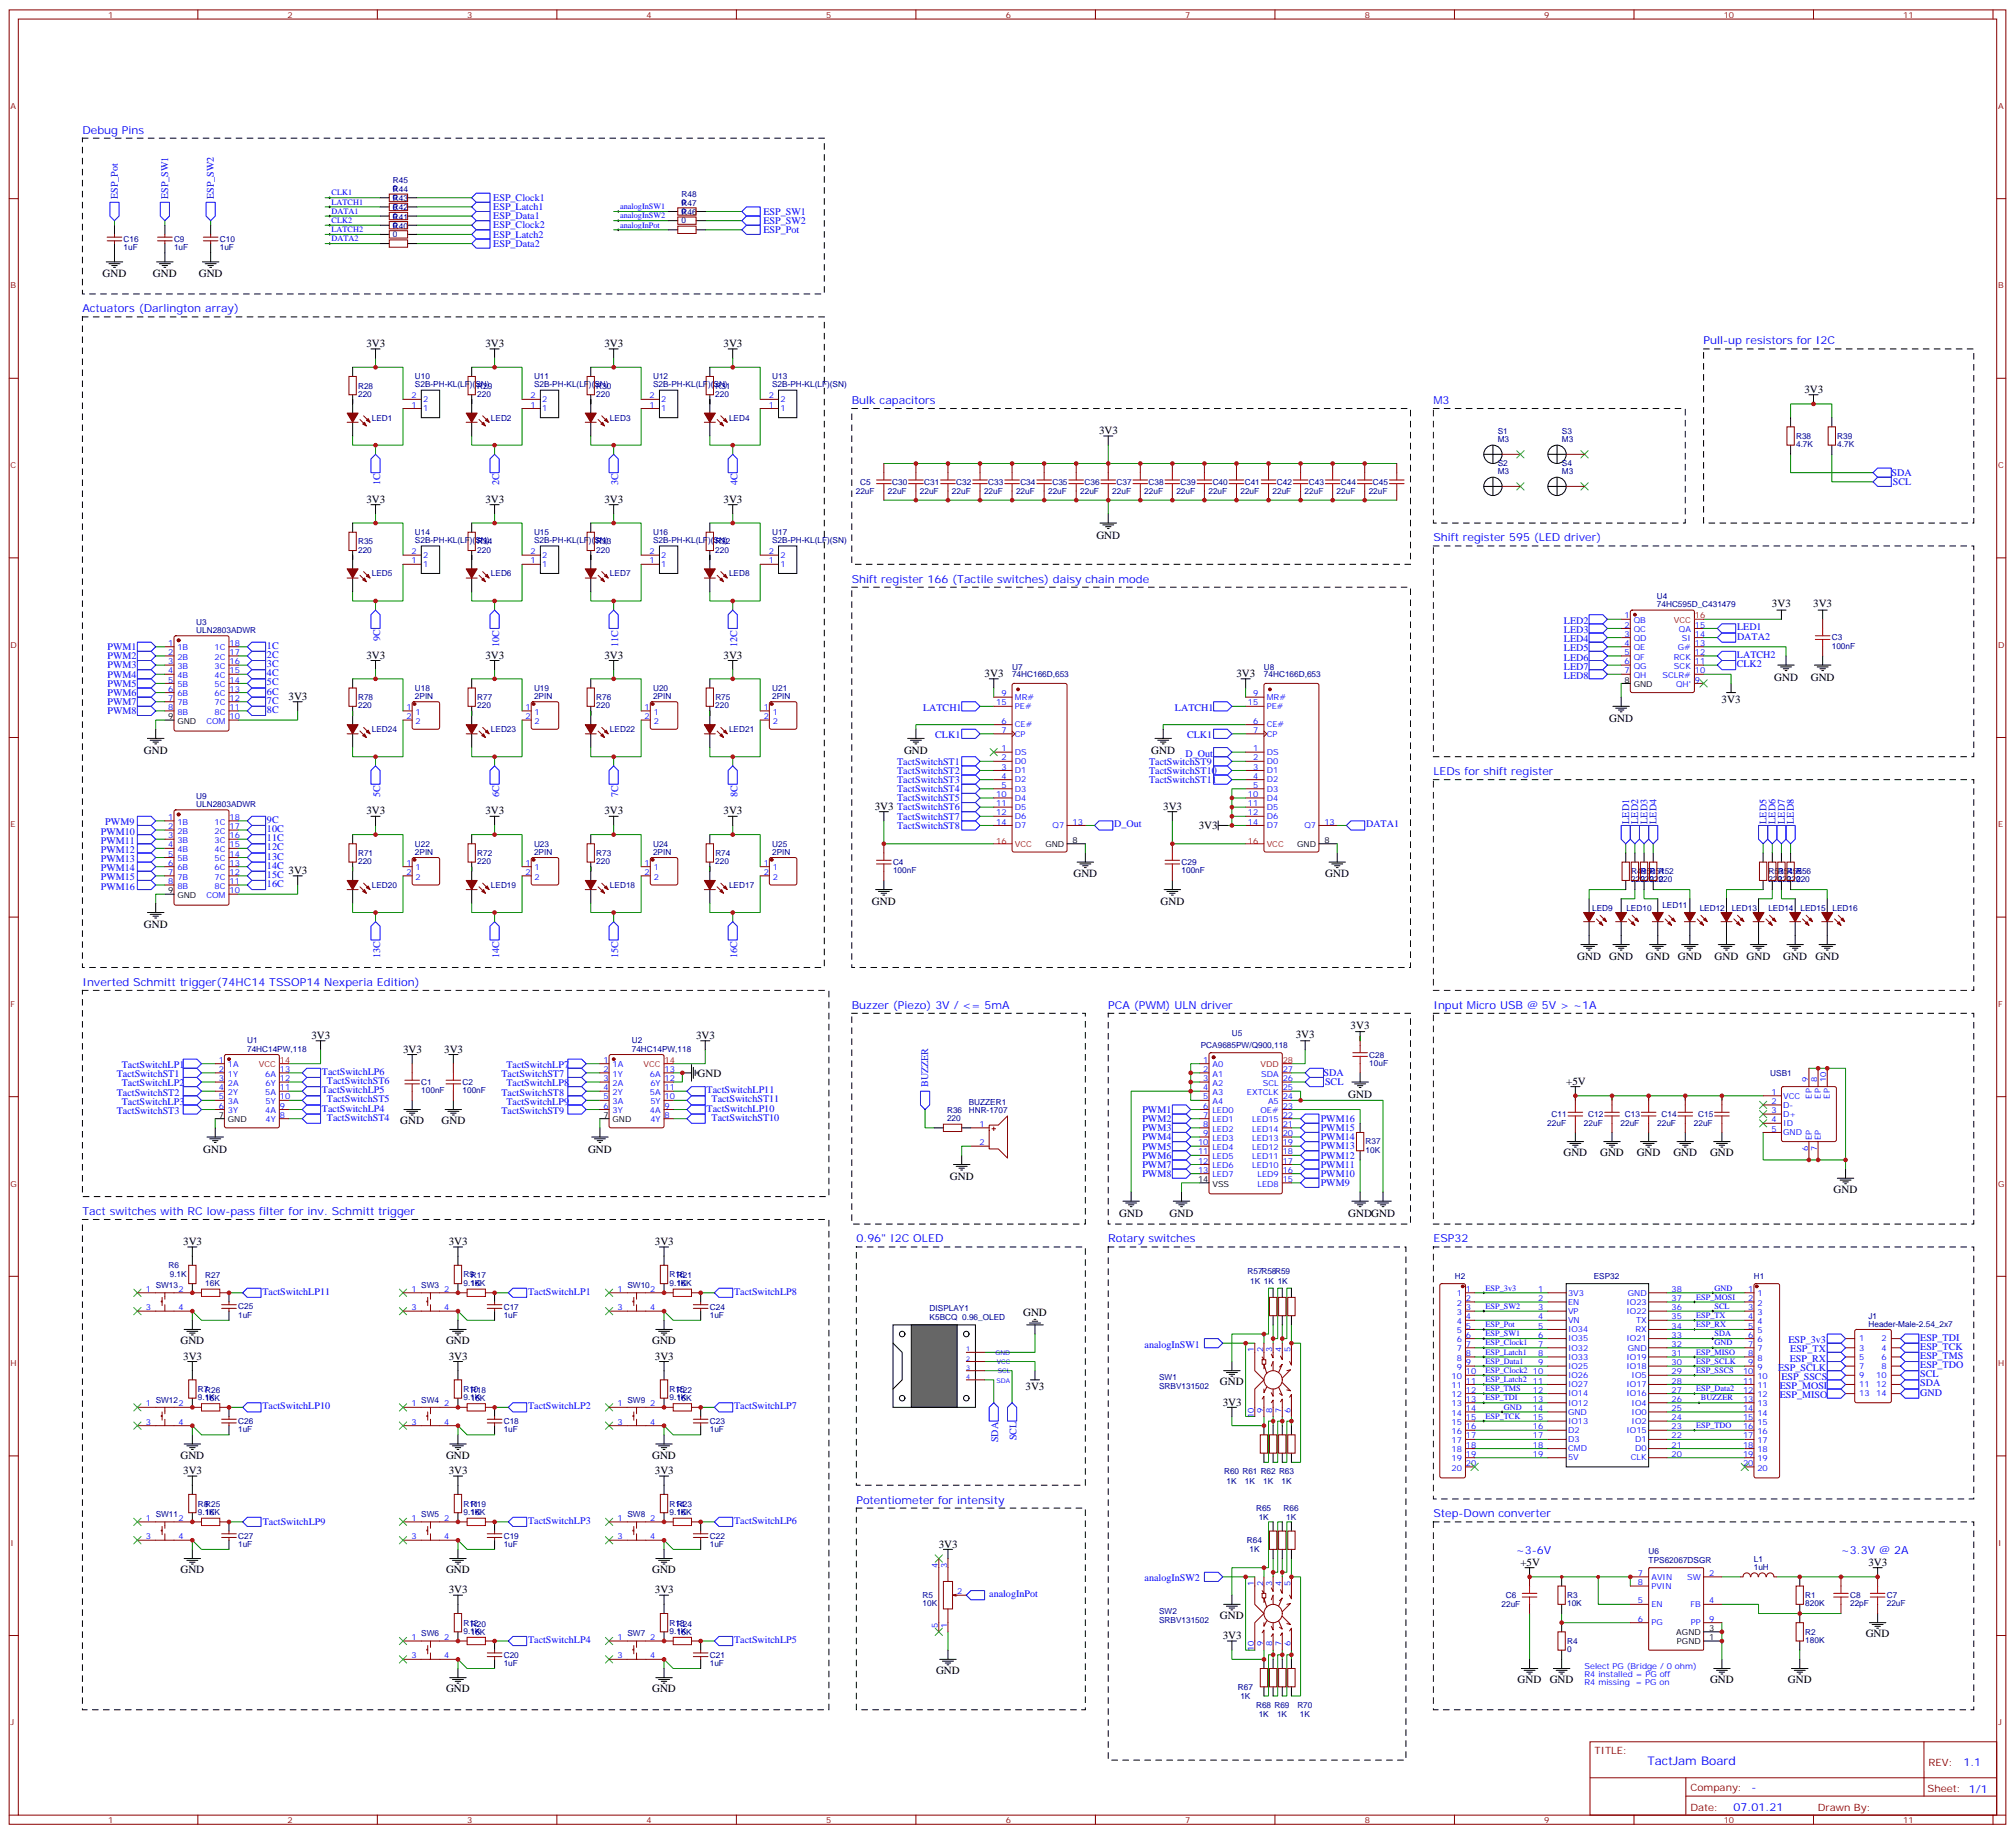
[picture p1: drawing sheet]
<svg xmlns="http://www.w3.org/2000/svg" width="776mm" height="706mm" viewBox="0 0 776 706" stroke-linecap="round" stroke-linejoin="round" font-family="sans-serif">
<defs><g id="words">
<text font-size="4.6" fill="#00f" x="634.5" y="679.6">TactJam Board</text>
<g font-size="4.2" fill="#00f">
<text x="31.7" y="51.4">Debug Pins</text>
<text x="31.7" y="120.2">Actuators (Darlington array)</text>
<text x="656.2" y="132.6">Pull-up resistors for I2C</text>
<text x="328.1" y="155.5">Bulk capacitors</text>
<text x="552.1" y="155.5">M3</text>
<text x="552.1" y="208.4">Shift register 595 (LED driver)</text>
<text x="328.1" y="224.3">Shift register 166 (Tactile switches) daisy chain mode</text>
<text x="552.1" y="298.4">LEDs for shift register</text>
<text x="31.7" y="379.5">Inverted Schmitt trigger(74HC14 TSSOP14 Nexperia Edition)</text>
<text x="328.1" y="388.3">Buzzer (Piezo) 3V / &lt;= 5mA</text>
<text x="426.9" y="388.3">PCA (PWM) ULN driver</text>
<text x="552.1" y="388.3">Input Micro USB @ 5V &gt; ~1A</text>
<text x="31.7" y="467.7">Tact switches with RC low-pass filter for inv. Schmitt trigger</text>
<text x="329.8" y="478.3">0.96&quot; I2C OLED</text>
<text x="426.9" y="478.3">Rotary switches</text>
<text x="552.1" y="478.3">ESP32</text>
<text x="329.8" y="578.8">Potentiometer for intensity</text>
<text x="552.1" y="584.1">Step-Down converter</text>
<text x="583.8" y="598.2">~3-6V</text>
<text x="709.1" y="598.2">~3.3V @ 2A</text>
<text x="756.2" y="679.8">1.1</text>
<text x="674.6" y="689.4">-</text>
<text x="667.7" y="697.2">07.01.21</text>
</g>
<g font-size="4.2">
<text x="39.5" y="106.5">GND</text>
<text x="58.9" y="106.5">GND</text>
<text x="76.6" y="106.5">GND</text>
<text x="141.1" y="133.6">3V3</text>
<text x="187" y="133.6">3V3</text>
<text x="232.8" y="133.6">3V3</text>
<text x="278.7" y="133.6">3V3</text>
<text x="695" y="151.3">3V3</text>
<text x="423.3" y="167.1">3V3</text>
<text x="141.1" y="193.6">3V3</text>
<text x="187" y="193.6">3V3</text>
<text x="232.8" y="193.6">3V3</text>
<text x="278.7" y="193.6">3V3</text>
<text x="422.3" y="207.4">GND</text>
<text x="682.5" y="233.8">3V3</text>
<text x="698.4" y="233.8">3V3</text>
<text x="141.1" y="253.6">3V3</text>
<text x="187" y="253.6">3V3</text>
<text x="232.8" y="253.6">3V3</text>
<text x="278.7" y="253.6">3V3</text>
<text x="379.2" y="260.6">3V3</text>
<text x="476.2" y="260.6">3V3</text>
<text x="683.3" y="262.1">GND</text>
<text x="697.4" y="262.1">GND</text>
<text x="111.1" y="269.5">3V3</text>
<text x="663.1" y="270.6">3V3</text>
<text x="619.8" y="278">GND</text>
<text x="55.4" y="290.3">GND</text>
<text x="348.2" y="290.4">GND</text>
<text x="443.4" y="290.4">GND</text>
<text x="336.9" y="311.8">3V3 TactSwitchST6</text>
<text x="448" y="311.8">3V3</text>
<text x="141.1" y="313.5">3V3</text>
<text x="187" y="313.5">3V3</text>
<text x="232.8" y="313.5">3V3</text>
<text x="278.7" y="313.5">3V3</text>
<text x="461.7" y="319.2">3V3</text>
<text x="111.1" y="336.5">3V3</text>
<text x="413.5" y="337.5">GND</text>
<text x="510.5" y="337.5">GND</text>
<text x="335.9" y="348.5">GND</text>
<text x="447" y="348.5">GND</text>
<text x="55.4" y="357.3">GND</text>
<text x="607.5" y="369.7">GND</text>
<text x="619.8" y="369.7">GND</text>
<text x="633.9" y="369.7">GND</text>
<text x="646.3" y="369.7">GND</text>
<text x="660.4" y="369.7">GND</text>
<text x="672.8" y="369.7">GND</text>
<text x="686.9" y="369.7">GND</text>
<text x="699.2" y="369.7">GND</text>
<text x="119.9" y="400">3V3</text>
<text x="268.1" y="400">3V3</text>
<text x="499.1" y="399.6">3V3</text>
<text x="520.2" y="396.1">3V3</text>
<text x="155.2" y="405.3">3V3</text>
<text x="171.1" y="405.3">3V3</text>
<text x="268.6" y="414.5">GND</text>
<text x="603.2" y="417.6">+5V</text>
<text x="519.3" y="422.6">GND</text>
<text x="154.2" y="432.8">GND</text>
<text x="170" y="432.8">GND</text>
<text x="78.3" y="443.8">GND</text>
<text x="226.5" y="443.8">GND</text>
<text x="602.2" y="445.1">GND</text>
<text x="616.3" y="445.1">GND</text>
<text x="630.4" y="445.1">GND</text>
<text x="644.5" y="445.1">GND</text>
<text x="658.6" y="445.1">GND</text>
<text x="365.8" y="454.4">GND</text>
<text x="706.3" y="459.2">GND</text>
<text x="431.1" y="468.4">GND</text>
<text x="450.5" y="468.4">GND</text>
<text x="519.3" y="468.4">GNDGND</text>
<text x="70.6" y="479.4">3V3</text>
<text x="172.9" y="479.4">3V3</text>
<text x="252.2" y="479.4">3V3</text>
<text x="394.1" y="506.8">GND</text>
<text x="69.5" y="517.5">GND</text>
<text x="171.8" y="517.5">GND</text>
<text x="251.2" y="517.5">GND</text>
<text x="70.6" y="523.5">3V3</text>
<text x="172.9" y="523.5">3V3</text>
<text x="252.2" y="523.5">3V3</text>
<text x="469.9" y="533.3">GND</text>
<text x="395" y="535.1">3V3</text>
<text x="471" y="541.1">3V3</text>
<text x="69.5" y="561.6">GND</text>
<text x="171.8" y="561.6">GND</text>
<text x="251.2" y="561.6">GND</text>
<text x="70.6" y="567.5">3V3</text>
<text x="172.9" y="567.5">3V3</text>
<text x="252.2" y="567.5">3V3</text>
<text x="361.6" y="595.8">3V3</text>
<text x="69.5" y="605.6">GND</text>
<text x="171.8" y="605.6">GND</text>
<text x="251.2" y="605.6">GND</text>
<text x="585.6" y="602.8">+5V</text>
<text x="719.7" y="602.8">3V3</text>
<text x="172.9" y="613.4">3V3</text>
<text x="252.2" y="613.4">3V3</text>
<text x="469.9" y="623.3">GND</text>
<text x="471" y="631">3V3</text>
<text x="718.6" y="630.3">GND</text>
<text x="360.5" y="644.5">GND</text>
<text x="584.6" y="648">GND</text>
<text x="596.9" y="648">GND</text>
<text x="658.6" y="648">GND</text>
<text x="688.6" y="648">GND</text>
<text x="171.8" y="651.5">GND</text>
<text x="251.2" y="651.5">GND</text>
</g>
<g font-size="3.9" fill="#00f">
<text x="45.3" y="76.6" transform="rotate(-90 45.3 76.6)">ESP_Pot</text>
<text x="64.7" y="76.6" transform="rotate(-90 64.7 76.6)">ESP_SW1</text>
<text x="82.4" y="76.6" transform="rotate(-90 82.4 76.6)">ESP_SW2</text>
<text x="190" y="77.4">ESP_Clock1</text>
<text x="190" y="80.9">ESP_Latch1</text>
<text x="294.1" y="82.7">ESP_SW1</text>
<text x="190" y="87.9">ESP_Clock2</text>
<text x="190" y="84.4">ESP_Data1</text>
<text x="294.1" y="89.7">ESP_Pot</text>
<text x="294.1" y="86.2">ESP_SW2</text>
<text x="190" y="91.5">ESP_Latch2</text>
<text x="190" y="95">ESP_Data2</text>
<text x="728.6" y="183.2">SDA</text>
<text x="146.4" y="186.9" transform="rotate(-90 146.4 186.9)">1C</text>
<text x="192.3" y="186.9" transform="rotate(-90 192.3 186.9)">2C</text>
<text x="238.1" y="186.9" transform="rotate(-90 238.1 186.9)">3C</text>
<text x="284" y="186.9" transform="rotate(-90 284 186.9)">4C</text>
<text x="729.1" y="186.7">SCL</text>
<text x="602.3" y="243.7">LED3</text>
<text x="602.3" y="240.2">LED2</text>
<text x="669" y="242.7">LED1</text>
<text x="41.4" y="250.3">PWM1</text>
<text x="102.8" y="249.8">1C</text>
<text x="146.4" y="246.8" transform="rotate(-90 146.4 246.8)">9C</text>
<text x="192.3" y="249" transform="rotate(-90 192.3 249)">10C</text>
<text x="238.1" y="249" transform="rotate(-90 238.1 249)">11C</text>
<text x="284" y="249" transform="rotate(-90 284 249)">12C</text>
<text x="602.4" y="250.8">LED5</text>
<text x="602.4" y="247.3">LED4</text>
<text x="669.1" y="246.2">DATA2</text>
<text x="41.4" y="253.8">PWM2</text>
<text x="41.4" y="257.3">PWM3</text>
<text x="102.8" y="256.8">3C</text>
<text x="102.8" y="253.3">2C</text>
<text x="602.4" y="257.8">LED7</text>
<text x="602.4" y="254.3">LED6</text>
<text x="668.9" y="256.8">CLK2</text>
<text x="669" y="253.4">LATCH2</text>
<text x="41.4" y="260.9">PWM4</text>
<text x="102.8" y="263.9">5C</text>
<text x="102.8" y="260.3">4C</text>
<text x="602.4" y="261.4">LED8</text>
<text x="41.4" y="264.4">PWM5</text>
<text x="41.4" y="267.9">PWM6</text>
<text x="102.8" y="267.4">6C</text>
<text x="41.4" y="271.4">PWM7</text>
<text x="41.4" y="275">PWM8</text>
<text x="102.8" y="274.5">8C</text>
<text x="102.8" y="270.9">7C</text>
<text x="355.5" y="273.7">LATCH1</text>
<text x="452.5" y="273.7">LATCH1</text>
<text x="360.2" y="284.3">CLK1</text>
<text x="457.2" y="284.3">CLK1</text>
<text x="456.6" y="291.3">D_Out</text>
<text x="345.6" y="297.9">TactSwitchST2</text>
<text x="345.6" y="294.4">TactSwitchST1</text>
<text x="442.6" y="297.9">TactSwitchST10</text>
<text x="442.6" y="294.4">TactSwitchST9</text>
<text x="345.6" y="304.9">TactSwitchST4</text>
<text x="345.6" y="301.4">TactSwitchST3</text>
<text x="442.6" y="301.4">TactSwitchST11</text>
<text x="146.4" y="306.8" transform="rotate(-90 146.4 306.8)">5C</text>
<text x="192.3" y="306.8" transform="rotate(-90 192.3 306.8)">6C</text>
<text x="238.1" y="306.8" transform="rotate(-90 238.1 306.8)">7C</text>
<text x="284" y="306.8" transform="rotate(-90 284 306.8)">8C</text>
<text x="345.6" y="308.5">TactSwitchST5</text>
<text x="40.6" y="317.8">PWM9</text>
<text x="102.8" y="316.8">9C</text>
<text x="345.6" y="315.5">TactSwitchST7</text>
<text x="627.5" y="317.1" transform="rotate(-90 627.5 317.1)">LED1</text>
<text x="631" y="317.1" transform="rotate(-90 631 317.1)">LED2</text>
<text x="634.5" y="317.1" transform="rotate(-90 634.5 317.1)">LED3</text>
<text x="638" y="317.1" transform="rotate(-90 638 317.1)">LED4</text>
<text x="680.4" y="317.1" transform="rotate(-90 680.4 317.1)">LED5</text>
<text x="683.9" y="317.1" transform="rotate(-90 683.9 317.1)">LED6</text>
<text x="687.4" y="317.1" transform="rotate(-90 687.4 317.1)">LED7</text>
<text x="691" y="317.1" transform="rotate(-90 691 317.1)">LED8</text>
<text x="38.8" y="321.3">PWM10</text>
<text x="102.8" y="320.3">10C</text>
<text x="102.8" y="323.8">11C</text>
<text x="345.6" y="319.1">TactSwitchST8</text>
<text x="429.2" y="318.5">D_Out</text>
<text x="526.2" y="318.5">DATA1</text>
<text x="38.8" y="328.4">PWM12</text>
<text x="38.8" y="324.8">PWM11</text>
<text x="102.8" y="327.4">12C</text>
<text x="38.8" y="335.4">PWM14</text>
<text x="38.8" y="331.9">PWM13</text>
<text x="102.8" y="330.9">13C</text>
<text x="102.8" y="334.4">14C</text>
<text x="38.8" y="338.9">PWM15</text>
<text x="102.8" y="338">15C</text>
<text x="102.8" y="341.5">16C</text>
<text x="38.8" y="342.5">PWM16</text>
<text x="146.4" y="368.9" transform="rotate(-90 146.4 368.9)">13C</text>
<text x="192.3" y="368.9" transform="rotate(-90 192.3 368.9)">14C</text>
<text x="238.1" y="368.9" transform="rotate(-90 238.1 368.9)">15C</text>
<text x="284" y="368.9" transform="rotate(-90 284 368.9)">16C</text>
<text x="46.9" y="411.2">TactSwitchLP1</text>
<text x="124" y="413.9">TactSwitchLP6</text>
<text x="195" y="411.2">TactSwitchLP7</text>
<text x="45" y="414.8">TactSwitchST1</text>
<text x="46.9" y="418.3">TactSwitchLP2</text>
<text x="125.9" y="417.3">TactSwitchST6</text>
<text x="193.2" y="414.8">TactSwitchST7</text>
<text x="195" y="418.3">TactSwitchLP8</text>
<text x="357.5" y="418.5" transform="rotate(-90 357.5 418.5)">BUZZER</text>
<text x="509.8" y="414.3">SDA</text>
<text x="510.4" y="417.8">SCL</text>
<text x="45" y="421.8">TactSwitchST2</text>
<text x="46.9" y="425.3">TactSwitchLP3</text>
<text x="124" y="420.9">TactSwitchLP5</text>
<text x="125.9" y="424.4">TactSwitchST5</text>
<text x="193.2" y="421.8">TactSwitchST8</text>
<text x="195" y="425.3">TactSwitchLP9</text>
<text x="272.2" y="420.9">TactSwitchLP11</text>
<text x="274.1" y="424.4">TactSwitchST11</text>
<text x="45" y="428.9">TactSwitchST3</text>
<text x="124" y="428.1">TactSwitchLP4</text>
<text x="125.9" y="431.5">TactSwitchST4</text>
<text x="193.2" y="428.9">TactSwitchST9</text>
<text x="272.2" y="427.9">TactSwitchLP10</text>
<text x="274.1" y="431.4">TactSwitchST10</text>
<text x="440" y="428.4">PWM1</text>
<text x="440" y="432">PWM2</text>
<text x="508.7" y="431.9">PWM16</text>
<text x="440" y="435.5">PWM3</text>
<text x="508.7" y="435.5">PWM15</text>
<text x="440" y="439">PWM4</text>
<text x="440" y="442.5">PWM5</text>
<text x="508.7" y="439">PWM14</text>
<text x="508.7" y="442.5">PWM13</text>
<text x="440" y="446.1">PWM6</text>
<text x="440" y="449.6">PWM7</text>
<text x="508.7" y="446">PWM12</text>
<text x="508.7" y="449.6">PWM11</text>
<text x="440" y="453.1">PWM8</text>
<text x="508.7" y="453.1">PWM10</text>
<text x="508.7" y="456.6">PWM9</text>
<text x="101.1" y="498.5">TactSwitchLP11</text>
<text x="203.4" y="498.5">TactSwitchLP1</text>
<text x="282.8" y="498.5">TactSwitchLP8</text>
<text x="440.9" y="518.9">analogInSW1</text>
<text x="688.9" y="517.1">ESP_3v3</text>
<text x="689.5" y="520.6">ESP_TX</text>
<text x="739.6" y="519.6">ESP_TCK</text>
<text x="739.6" y="516.1">ESP_TDI</text>
<text x="684.8" y="527.7">ESP_SCLK</text>
<text x="689.3" y="524.2">ESP_RX</text>
<text x="739.6" y="526.7">ESP_TDO</text>
<text x="739.6" y="523.2">ESP_TMS</text>
<text x="686.1" y="531.2">ESP_SSCS</text>
<text x="739.6" y="533.8">SDA</text>
<text x="739.6" y="530.2">SCL</text>
<text x="685.5" y="534.7">ESP_MOSI</text>
<text x="685.5" y="538.2">ESP_MISO</text>
<text x="739.6" y="537.3">GND</text>
<text x="101.1" y="542.6">TactSwitchLP10</text>
<text x="203.4" y="542.6">TactSwitchLP2</text>
<text x="282.8" y="542.6">TactSwitchLP7</text>
<text x="384.5" y="555.2" transform="rotate(-90 384.5 555.2)">SDA</text>
<text x="391.6" y="554.5" transform="rotate(-90 391.6 554.5)">SCL</text>
<text x="101.2" y="587.2">TactSwitchLP9</text>
<text x="203.4" y="586.7">TactSwitchLP3</text>
<text x="282.8" y="586.7">TactSwitchLP6</text>
<text x="440.9" y="608.8">analogInSW2</text>
<text x="381" y="614.9">analogInPot</text>
<text x="203.4" y="632.6">TactSwitchLP4</text>
<text x="282.8" y="632.6">TactSwitchLP5</text>
</g>
<g font-size="3.9" fill="#800">
<text x="614.2" y="675.1">TITLE:</text>
<text x="742.8" y="679.8">REV:</text>
<text x="651.1" y="689.3">Company:</text>
<text x="742.5" y="690">Sheet: 1/1</text>
<text x="651.1" y="697">Date:</text>
<text x="700.1" y="697.1">Drawn By:</text>
</g>
<g font-size="3.2" fill="#800">
<text x="41.6" y="6.8">1</text>
<text x="110.8" y="6.8">2</text>
<text x="179.9" y="6.8">3</text>
<text x="249.1" y="6.8">4</text>
<text x="318.2" y="6.8">5</text>
<text x="387.3" y="6.8">6</text>
<text x="456.5" y="6.8">7</text>
<text x="525.6" y="6.8">8</text>
<text x="594.8" y="6.8">9</text>
<text x="663.9" y="6.8">10</text>
<text x="733.1" y="6.8">11</text>
<text x="4.1" y="41.9">A</text>
<text x="769.6" y="41.9">A</text>
<text x="4.1" y="111.1">B</text>
<text x="769.6" y="111.1">B</text>
<text x="4.1" y="180.2">C</text>
<text x="769.6" y="180.2">C</text>
<text x="4.1" y="249.3">D</text>
<text x="769.6" y="249.3">D</text>
<text x="4.1" y="318.5">E</text>
<text x="769.6" y="318.5">E</text>
<text x="4.1" y="387.6">F</text>
<text x="769.6" y="387.6">F</text>
<text x="4.1" y="456.8">G</text>
<text x="769.6" y="456.8">G</text>
<text x="4.1" y="525.9">H</text>
<text x="769.6" y="525.9">H</text>
<text x="4.1" y="595.1">I</text>
<text x="769.6" y="595.1">I</text>
<text x="4.1" y="664.2">J</text>
<text x="769.6" y="664.2">J</text>
<text x="41.6" y="701.8">1</text>
<text x="110.8" y="701.8">2</text>
<text x="179.9" y="701.8">3</text>
<text x="249.1" y="701.8">4</text>
<text x="318.2" y="701.8">5</text>
<text x="387.3" y="701.8">6</text>
<text x="456.5" y="701.8">7</text>
<text x="525.6" y="701.8">8</text>
<text x="594.8" y="701.8">9</text>
<text x="663.9" y="701.8">10</text>
<text x="733.1" y="701.8">11</text>
</g>
<g font-size="3.2" fill="#000080">
<text x="151.4" y="70.4">R45</text>
<text x="151.4" y="77.2">0</text>
<text x="151.4" y="73.7">0</text>
<text x="151.4" y="77.5">R43</text>
<text x="151.4" y="74">R44</text>
<text x="262.5" y="75.7">R48</text>
<text x="151.4" y="80.7">0</text>
<text x="151.4" y="81">R42</text>
<text x="262.5" y="82.5">0</text>
<text x="262.5" y="79">0</text>
<text x="262.5" y="82.8">R46</text>
<text x="262.5" y="79.3">R47</text>
<text x="151.4" y="87.8">0</text>
<text x="151.4" y="84.2">0</text>
<text x="151.4" y="88.1">R40</text>
<text x="151.4" y="84.6">R41</text>
<text x="262.5" y="86">0</text>
<text x="47.6" y="93.1">C16</text>
<text x="67" y="93.1">C9</text>
<text x="84.7" y="93.1">C10</text>
<text x="151.4" y="91.3">0</text>
<text x="47.6" y="96.3">1uF</text>
<text x="67" y="96.3">1uF</text>
<text x="84.7" y="96.3">1uF</text>
<text x="137.9" y="149.6">R28</text>
<text x="159.8" y="149.2">S2B-PH-KL(LF)(SN)</text>
<text x="159.8" y="145.9">U10</text>
<text x="183.8" y="149.6">R29</text>
<text x="205.7" y="149.2">S2B-PH-KL(LF)(SN)</text>
<text x="205.7" y="145.9">U11</text>
<text x="229.7" y="149.6">R30</text>
<text x="251.5" y="149.2">S2B-PH-KL(LF)(SN)</text>
<text x="251.5" y="145.9">U12</text>
<text x="275.5" y="149.6">R31</text>
<text x="297.4" y="149.2">S2B-PH-KL(LF)(SN)</text>
<text x="297.4" y="145.9">U13</text>
<text x="137.9" y="152.7">220</text>
<text x="183.8" y="152.7">220</text>
<text x="229.7" y="152.7">220</text>
<text x="275.5" y="152.7">220</text>
<text x="143.2" y="161.9">LED1</text>
<text x="189.1" y="161.9">LED2</text>
<text x="234.9" y="161.9">LED3</text>
<text x="280.8" y="161.9">LED4</text>
<text x="576.9" y="167.1">S1</text>
<text x="601.6" y="167.1">S3</text>
<text x="576.9" y="170.3">M3</text>
<text x="601.6" y="170.3">M3</text>
<text x="691.8" y="172.2">4.7K</text>
<text x="691.8" y="169">R38</text>
<text x="707.7" y="172.2">4.7K</text>
<text x="707.7" y="169">R39</text>
<text x="576.9" y="179.4">S2</text>
<text x="601.6" y="179.4">S4</text>
<text x="576.9" y="182.7">M3</text>
<text x="601.6" y="182.7">M3</text>
<text x="329.6" y="190.1">22uF</text>
<text x="331.3" y="186.6">C5</text>
<text x="342" y="190.1">22uF</text>
<text x="343.6" y="186.6">C30</text>
<text x="354.3" y="190.1">22uF</text>
<text x="356" y="186.6">C31</text>
<text x="366.7" y="190.1">22uF</text>
<text x="368.3" y="186.6">C32</text>
<text x="379" y="190.1">22uF</text>
<text x="380.7" y="186.6">C33</text>
<text x="391.4" y="190.1">22uF</text>
<text x="393" y="186.6">C34</text>
<text x="403.7" y="190.1">22uF</text>
<text x="405.4" y="186.6">C35</text>
<text x="416.1" y="190.1">22uF</text>
<text x="417.7" y="186.6">C36</text>
<text x="428.4" y="190.1">22uF</text>
<text x="430.1" y="186.6">C37</text>
<text x="440.7" y="190.1">22uF</text>
<text x="442.4" y="186.6">C38</text>
<text x="453.1" y="190.1">22uF</text>
<text x="454.7" y="186.6">C39</text>
<text x="465.4" y="190.1">22uF</text>
<text x="467.1" y="186.6">C40</text>
<text x="477.8" y="190.1">22uF</text>
<text x="479.4" y="186.6">C41</text>
<text x="490.1" y="190.1">22uF</text>
<text x="491.8" y="186.6">C42</text>
<text x="502.5" y="190.1">22uF</text>
<text x="504.1" y="186.6">C43</text>
<text x="514.8" y="190.1">22uF</text>
<text x="516.5" y="186.6">C44</text>
<text x="527.2" y="190.1">22uF</text>
<text x="528.8" y="186.6">C45</text>
<text x="137.9" y="209.6">R35</text>
<text x="159.8" y="209.1">S2B-PH-KL(LF)(SN)</text>
<text x="159.8" y="205.9">U14</text>
<text x="183.8" y="209.6">R34</text>
<text x="205.7" y="209.1">S2B-PH-KL(LF)(SN)</text>
<text x="205.7" y="205.9">U15</text>
<text x="229.7" y="209.6">R33</text>
<text x="251.5" y="209.1">S2B-PH-KL(LF)(SN)</text>
<text x="251.5" y="205.9">U16</text>
<text x="275.5" y="209.6">R32</text>
<text x="297.4" y="209.1">S2B-PH-KL(LF)(SN)</text>
<text x="297.4" y="205.9">U17</text>
<text x="137.9" y="212.7">220</text>
<text x="183.8" y="212.7">220</text>
<text x="229.7" y="212.7">220</text>
<text x="275.5" y="212.7">220</text>
<text x="143.2" y="221.9">LED5</text>
<text x="189.1" y="221.9">LED6</text>
<text x="234.9" y="221.9">LED7</text>
<text x="280.8" y="221.9">LED8</text>
<text x="638.2" y="233.8">74HC595D_C431479</text>
<text x="638.2" y="230.6">U4</text>
<text x="75.6" y="243.7">ULN2803ADWR</text>
<text x="75.6" y="240.5">U3</text>
<text x="705.6" y="249.8">100nF</text>
<text x="705.6" y="246.6">C3</text>
<text x="389.8" y="257.8">U7</text>
<text x="486.8" y="257.8">U8</text>
<text x="389.8" y="260.7">74HC166D,653</text>
<text x="486.8" y="260.7">74HC166D,653</text>
<text x="137.9" y="269.6">R78</text>
<text x="159.8" y="269.1">2PIN</text>
<text x="159.8" y="265.9">U18</text>
<text x="183.8" y="269.6">R77</text>
<text x="205.7" y="269.1">2PIN</text>
<text x="205.7" y="265.9">U19</text>
<text x="229.7" y="269.6">R76</text>
<text x="251.5" y="269.1">2PIN</text>
<text x="251.5" y="265.9">U20</text>
<text x="275.5" y="269.6">R75</text>
<text x="297.4" y="269.1">2PIN</text>
<text x="297.4" y="265.9">U21</text>
<text x="137.9" y="272.7">220</text>
<text x="183.8" y="272.7">220</text>
<text x="229.7" y="272.7">220</text>
<text x="275.5" y="272.7">220</text>
<text x="143.2" y="281.9">LED24</text>
<text x="189.1" y="281.9">LED23</text>
<text x="234.9" y="281.9">LED22</text>
<text x="280.8" y="281.9">LED21</text>
<text x="75.6" y="310.7">ULN2803ADWR</text>
<text x="75.6" y="307.5">U9</text>
<text x="137.9" y="329.5">R71</text>
<text x="159.8" y="329.1">2PIN</text>
<text x="159.8" y="325.9">U22</text>
<text x="183.8" y="329.5">R72</text>
<text x="205.7" y="329.1">2PIN</text>
<text x="205.7" y="325.9">U23</text>
<text x="229.7" y="329.5">R73</text>
<text x="251.5" y="329.1">2PIN</text>
<text x="251.5" y="325.9">U24</text>
<text x="275.5" y="329.5">R74</text>
<text x="297.4" y="329.1">2PIN</text>
<text x="297.4" y="325.9">U25</text>
<text x="137.9" y="332.7">220</text>
<text x="183.8" y="332.7">220</text>
<text x="229.7" y="332.7">220</text>
<text x="275.5" y="332.7">220</text>
<text x="344" y="333.1">C4</text>
<text x="455.1" y="333.1">C29</text>
<text x="143.2" y="341.9">LED20</text>
<text x="189.1" y="341.9">LED19</text>
<text x="234.9" y="341.9">LED18</text>
<text x="280.8" y="341.9">LED17</text>
<text x="344" y="336.2">100nF</text>
<text x="455.1" y="336.2">100nF</text>
<text x="628.3" y="339.7">220</text>
<text x="628.3" y="336.6">R49</text>
<text x="631.8" y="339.7">220</text>
<text x="631.8" y="336.6">R50</text>
<text x="635.4" y="339.7">220</text>
<text x="635.4" y="336.6">R51</text>
<text x="638.9" y="339.7">220</text>
<text x="638.9" y="336.6">R52</text>
<text x="681.2" y="339.7">220</text>
<text x="681.2" y="336.6">R53</text>
<text x="684.7" y="339.7">220</text>
<text x="684.7" y="336.6">R54</text>
<text x="688.3" y="339.7">220</text>
<text x="688.3" y="336.6">R55</text>
<text x="691.8" y="339.7">220</text>
<text x="691.8" y="336.6">R56</text>
<text x="613.2" y="350.7">LED9</text>
<text x="626.4" y="350.7">LED10</text>
<text x="640.3" y="349.5">LED11</text>
<text x="654.7" y="350.7">LED12</text>
<text x="667" y="350.7">LED13</text>
<text x="681.1" y="350.7">LED14</text>
<text x="693.5" y="350.7">LED15</text>
<text x="705.8" y="350.7">LED16</text>
<text x="95.2" y="401.7">U1</text>
<text x="243.3" y="401.7">U2</text>
<text x="474.5" y="398.9">U5</text>
<text x="95.2" y="404.8">74HC14PW,118</text>
<text x="243.3" y="404.8">74HC14PW,118</text>
<text x="462.5" y="403.6">PCA9685PW/Q900,118</text>
<text x="527.4" y="407.2">C28</text>
<text x="527.4" y="410.3">10uF</text>
<text x="162.3" y="417.7">C1</text>
<text x="178.2" y="417.7">C2</text>
<text x="681.9" y="414.2">USB1</text>
<text x="162.3" y="420.9">100nF</text>
<text x="178.2" y="420.9">100nF</text>
<text x="373.1" y="425.3">BUZZER1</text>
<text x="364.8" y="431.7">220</text>
<text x="364.8" y="428.6">R36</text>
<text x="373.1" y="428.6">HNR-1707</text>
<text x="597.6" y="430">C11</text>
<text x="611.7" y="430">C12</text>
<text x="625.8" y="430">C13</text>
<text x="640" y="430">C14</text>
<text x="654.1" y="430">C15</text>
<text x="596" y="433.6">22uF</text>
<text x="610.1" y="433.6">22uF</text>
<text x="624.2" y="433.6">22uF</text>
<text x="638.3" y="433.6">22uF</text>
<text x="652.4" y="433.6">22uF</text>
<text x="526" y="443.8">10K</text>
<text x="526" y="440.6">R37</text>
<text x="64.9" y="488.3">R6</text>
<text x="65.4" y="491.8">9.1K</text>
<text x="178.5" y="491.8">R9R17</text>
<text x="257.9" y="491.8">R16</text>
<text x="480.6" y="490.6">R57R58R59</text>
<text x="60" y="495.9">SW13</text>
<text x="79" y="495.2">16K</text>
<text x="79" y="492.1">R27</text>
<text x="162.3" y="495.9">SW3</text>
<text x="178.5" y="495">9.1K</text>
<text x="181.3" y="495.2">16K</text>
<text x="241.7" y="495.9">SW10</text>
<text x="257.9" y="495">9.1K</text>
<text x="260.7" y="495.2">16K</text>
<text x="260.7" y="492.1">R21</text>
<text x="481.5" y="494.2">1K 1K 1K</text>
<text x="560.4" y="492.4">H2</text>
<text x="613.8" y="492.4">ESP32</text>
<text x="675.6" y="492.4">H1</text>
<text x="91.7" y="507.3">1uF</text>
<text x="91.7" y="504.1">C25</text>
<text x="194" y="507.3">1uF</text>
<text x="194" y="504.2">C17</text>
<text x="273.4" y="507.3">1uF</text>
<text x="273.4" y="504.2">C24</text>
<text x="358.1" y="508.3">K5BCQ 0.96_OLED</text>
<text x="358.1" y="504.8">DISPLAY1</text>
<text x="719.7" y="507.6">J1</text>
<text x="719.7" y="510.8">Header-Male-2.54_2x7</text>
<text x="446.4" y="531.2">SW1</text>
<text x="76.2" y="539.1">9.1K</text>
<text x="76.2" y="535.9">R7R26</text>
<text x="79" y="539.3">16K</text>
<text x="178.5" y="539.1">9.1K</text>
<text x="178.5" y="535.9">R10</text>
<text x="181.3" y="539.3">16K</text>
<text x="181.3" y="536.2">R18</text>
<text x="257.9" y="539.1">9.1K</text>
<text x="257.9" y="535.9">R15</text>
<text x="260.7" y="539.3">16K</text>
<text x="260.7" y="536.2">R22</text>
<text x="446.4" y="534.7">SRBV131502</text>
<text x="60" y="540">SW12</text>
<text x="162.3" y="540">SW4</text>
<text x="241.7" y="540">SW9</text>
<text x="91.7" y="551.4">1uF</text>
<text x="91.7" y="548.3">C26</text>
<text x="194" y="551.4">1uF</text>
<text x="194" y="548.3">C18</text>
<text x="273.4" y="551.4">1uF</text>
<text x="273.4" y="548.3">C23</text>
<text x="471.5" y="567.6">R60 R61 R62 R63</text>
<text x="472.5" y="571.2">1K</text>
<text x="479.5" y="571.2">1K</text>
<text x="486.6" y="571.2">1K</text>
<text x="493.6" y="571.2">1K</text>
<text x="76.2" y="580">R8R25</text>
<text x="178.5" y="580">R11</text>
<text x="181.3" y="580.3">R19</text>
<text x="257.9" y="580">R14</text>
<text x="260.7" y="580.3">R23</text>
<text x="483.8" y="581.7">R65</text>
<text x="494.4" y="581.7">R66</text>
<text x="60" y="584.1">SW11</text>
<text x="76.2" y="583.2">9.1K</text>
<text x="79" y="583.4">16K</text>
<text x="162.3" y="584.1">SW5</text>
<text x="178.5" y="583.2">9.1K</text>
<text x="181.3" y="583.4">16K</text>
<text x="241.7" y="584.1">SW8</text>
<text x="257.9" y="583.2">9.1K</text>
<text x="260.7" y="583.4">16K</text>
<text x="484.8" y="585.3">1K</text>
<text x="495.4" y="585.3">1K</text>
<text x="91.7" y="592.4">C27</text>
<text x="194" y="592.4">C19</text>
<text x="273.4" y="592.4">C22</text>
<text x="91.7" y="595.5">1uF</text>
<text x="194" y="595.5">1uF</text>
<text x="273.4" y="595.5">1uF</text>
<text x="480.3" y="594.1">R64</text>
<text x="481.3" y="597.6">1K</text>
<text x="635" y="598.2">U6</text>
<text x="635" y="601.8">TPS62067DSGR</text>
<text x="675.5" y="604.5">1uH</text>
<text x="675.5" y="601.4">L1</text>
<text x="355.3" y="615.2">R5</text>
<text x="580" y="615.2">C6</text>
<text x="603.6" y="615.2">R3</text>
<text x="695.3" y="615.3">R1</text>
<text x="712.6" y="615.3">C8</text>
<text x="726.7" y="615.3">C7</text>
<text x="355.3" y="618.4">10K</text>
<text x="446.4" y="621.2">SW2</text>
<text x="578.3" y="618.8">22uF</text>
<text x="603.6" y="618.4">10K</text>
<text x="695.3" y="618.4">820K</text>
<text x="712.6" y="618.4">22pF</text>
<text x="726.7" y="618.4">22uF</text>
<text x="162.3" y="630">SW6</text>
<text x="178.5" y="629.1">9.1K</text>
<text x="178.5" y="625.8">R12</text>
<text x="181.3" y="629.3">16K</text>
<text x="181.3" y="626.2">R20</text>
<text x="241.7" y="630">SW7</text>
<text x="257.9" y="629.1">9.1K</text>
<text x="257.9" y="625.8">R13</text>
<text x="260.7" y="629.3">16K</text>
<text x="260.7" y="626.2">R24</text>
<text x="446.4" y="624.7">SRBV131502</text>
<text x="695.3" y="629.4">R2</text>
<text x="603.6" y="632.9">R4</text>
<text x="695.3" y="632.5">180K</text>
<text x="194" y="641.3">1uF</text>
<text x="194" y="638.2">C20</text>
<text x="273.4" y="641.3">1uF</text>
<text x="273.4" y="638.2">C21</text>
<text x="603.6" y="636.1">0</text>
<text x="476.8" y="650.5">R67</text>
<text x="477.8" y="654">1K</text>
<text x="483.8" y="657.6">R68 R69</text>
<text x="499.7" y="657.6">R70</text>
<text x="484.8" y="661.1">1K</text>
<text x="491.9" y="661.1">1K</text>
<text x="500.7" y="661.1">1K</text>
</g>
<g font-size="3.2" fill="#00f">
<text x="127.7" y="75.2">CLK1</text>
<text x="127.7" y="78.8">LATCH1</text>
<text x="127.7" y="82.3">DATA1</text>
<text x="238.8" y="80.5">analogInSW1</text>
<text x="127.7" y="89.4">LATCH2</text>
<text x="127.7" y="85.8">CLK2</text>
<text x="238.8" y="87.6">analogInPot</text>
<text x="238.8" y="84.1">analogInSW2</text>
<text x="127.7" y="92.9">DATA2</text>
<text x="158.5" y="153.4">2</text>
<text x="163" y="154.8">2</text>
<text x="204.4" y="153.4">2</text>
<text x="208.8" y="154.8">2</text>
<text x="250.2" y="153.4">2</text>
<text x="254.7" y="154.8">2</text>
<text x="296.1" y="153.4">2</text>
<text x="300.6" y="154.8">2</text>
<text x="158.5" y="156.9">1</text>
<text x="163" y="158.3">1</text>
<text x="204.4" y="156.9">1</text>
<text x="208.8" y="158.3">1</text>
<text x="250.2" y="156.9">1</text>
<text x="254.7" y="158.3">1</text>
<text x="296.1" y="156.9">1</text>
<text x="300.6" y="158.3">1</text>
<text x="158.5" y="213.4">2</text>
<text x="163" y="214.8">2</text>
<text x="204.4" y="213.4">2</text>
<text x="208.8" y="214.8">2</text>
<text x="250.2" y="213.4">2</text>
<text x="254.7" y="214.8">2</text>
<text x="296.1" y="213.4">2</text>
<text x="300.6" y="214.8">2</text>
<text x="158.5" y="216.9">1</text>
<text x="163" y="218.3">1</text>
<text x="204.4" y="216.9">1</text>
<text x="208.8" y="218.3">1</text>
<text x="250.2" y="216.9">1</text>
<text x="254.7" y="218.3">1</text>
<text x="296.1" y="216.9">1</text>
<text x="300.6" y="218.3">1</text>
<text x="625.8" y="238.1">1</text>
<text x="629.2" y="239.8">QB</text>
<text x="625.8" y="241.6">2</text>
<text x="625.8" y="245.1">3</text>
<text x="629.2" y="243.3">QC</text>
<text x="646.7" y="243.3">QA</text>
<text x="652.8" y="245.1">14</text>
<text x="652.8" y="241.6">15</text>
<text x="64.8" y="248.6">1</text>
<text x="68.3" y="250.4">1B</text>
<text x="82.7" y="250.4">1C</text>
<text x="88.4" y="248.6">18</text>
<text x="625.8" y="248.6">4</text>
<text x="629.2" y="246.9">QD</text>
<text x="629.2" y="250.4">QE</text>
<text x="646.3" y="250.4">G#</text>
<text x="647.8" y="246.9">SI</text>
<text x="652.8" y="248.6">13</text>
<text x="64.8" y="252.2">2</text>
<text x="64.8" y="255.7">3</text>
<text x="68.3" y="253.9">2B</text>
<text x="68.3" y="257.5">3B</text>
<text x="82.7" y="257.5">3C</text>
<text x="82.7" y="253.9">2C</text>
<text x="88.4" y="255.7">16</text>
<text x="88.4" y="252.2">17</text>
<text x="625.8" y="252.2">5</text>
<text x="625.8" y="255.7">6</text>
<text x="629.2" y="253.9">QF</text>
<text x="629.2" y="257.5">QG</text>
<text x="644.7" y="253.9">RCK</text>
<text x="644.8" y="257.5">SCK</text>
<text x="652.8" y="255.7">11</text>
<text x="652.8" y="252.2">12</text>
<text x="64.8" y="259.2">4</text>
<text x="64.8" y="262.7">5</text>
<text x="68.3" y="261">4B</text>
<text x="82.7" y="261">4C</text>
<text x="88.4" y="262.7">14</text>
<text x="88.4" y="259.2">15</text>
<text x="625.8" y="259.2">7</text>
<text x="629.2" y="261">QH</text>
<text x="640.4" y="261">SCLR#</text>
<text x="652.8" y="262.7">9</text>
<text x="652.8" y="259.2">10</text>
<text x="64.8" y="266.3">6</text>
<text x="64.8" y="269.8">7</text>
<text x="68.3" y="264.5">5B</text>
<text x="68.3" y="268">6B</text>
<text x="82.7" y="268">6C</text>
<text x="82.7" y="264.5">5C</text>
<text x="88.4" y="269.8">12</text>
<text x="88.4" y="266.3">13</text>
<text x="385.7" y="268">9</text>
<text x="390.9" y="269.5">MR#</text>
<text x="482.7" y="268">9</text>
<text x="487.9" y="269.5">MR#</text>
<text x="645.6" y="264.5">QH'</text>
<text x="64.8" y="273.3">8</text>
<text x="68.3" y="271.6">7B</text>
<text x="68.3" y="275.1">8B</text>
<text x="82.7" y="275.1">8C</text>
<text x="82.7" y="271.6">7C</text>
<text x="88.4" y="273.3">11</text>
<text x="156.6" y="273.3">1</text>
<text x="160.1" y="275.1">1</text>
<text x="202.4" y="273.3">1</text>
<text x="205.9" y="275.1">1</text>
<text x="248.3" y="273.3">1</text>
<text x="251.8" y="275.1">1</text>
<text x="294.1" y="273.3">1</text>
<text x="297.6" y="275.1">1</text>
<text x="383.7" y="271.6">15</text>
<text x="390.9" y="273">PE#</text>
<text x="480.7" y="271.6">15</text>
<text x="487.9" y="273">PE#</text>
<text x="79.5" y="278.6">COM</text>
<text x="88.4" y="276.9">10</text>
<text x="156.6" y="276.9">2</text>
<text x="160.1" y="278.6">2</text>
<text x="202.4" y="276.9">2</text>
<text x="205.9" y="278.6">2</text>
<text x="248.3" y="276.9">2</text>
<text x="251.8" y="278.6">2</text>
<text x="294.1" y="276.9">2</text>
<text x="297.6" y="278.6">2</text>
<text x="385.7" y="278.6">6</text>
<text x="390.9" y="280">CE#</text>
<text x="482.7" y="278.6">6</text>
<text x="487.9" y="280">CE#</text>
<text x="385.7" y="282.2">7</text>
<text x="390.9" y="283.6">CP</text>
<text x="482.7" y="282.2">7</text>
<text x="487.9" y="283.6">CP</text>
<text x="385.7" y="289.2">1</text>
<text x="385.7" y="292.7">2</text>
<text x="390.9" y="290.6">DS</text>
<text x="482.7" y="289.2">1</text>
<text x="482.7" y="292.7">2</text>
<text x="487.9" y="290.6">DS</text>
<text x="385.7" y="296.3">3</text>
<text x="385.7" y="299.8">4</text>
<text x="390.9" y="294.1">D0</text>
<text x="390.9" y="297.7">D1</text>
<text x="482.7" y="296.3">3</text>
<text x="482.7" y="299.8">4</text>
<text x="487.9" y="294.1">D0</text>
<text x="487.9" y="297.7">D1</text>
<text x="385.7" y="303.3">5</text>
<text x="390.9" y="301.2">D2</text>
<text x="390.9" y="304.7">D3</text>
<text x="482.7" y="303.3">5</text>
<text x="487.9" y="301.2">D2</text>
<text x="487.9" y="304.7">D3</text>
<text x="383.7" y="306.8">10</text>
<text x="383.7" y="310.4">11</text>
<text x="390.9" y="308.3">D4</text>
<text x="390.9" y="311.8">D5</text>
<text x="480.7" y="306.8">10</text>
<text x="480.7" y="310.4">11</text>
<text x="487.9" y="308.3">D4</text>
<text x="487.9" y="311.8">D5</text>
<text x="64.8" y="315.7">1</text>
<text x="68.3" y="317.4">1B</text>
<text x="82.7" y="317.4">1C</text>
<text x="88.4" y="315.7">18</text>
<text x="383.7" y="313.9">12</text>
<text x="383.7" y="317.4">14</text>
<text x="390.9" y="315.3">D6</text>
<text x="413.1" y="317.4">13</text>
<text x="480.7" y="313.9">12</text>
<text x="480.7" y="317.4">14</text>
<text x="487.9" y="315.3">D6</text>
<text x="510.1" y="317.4">13</text>
<text x="64.8" y="319.2">2</text>
<text x="64.8" y="322.7">3</text>
<text x="68.3" y="321">2B</text>
<text x="82.7" y="321">2C</text>
<text x="88.4" y="322.7">16</text>
<text x="88.4" y="319.2">17</text>
<text x="390.9" y="318.8">D7</text>
<text x="405.4" y="318.8">Q7</text>
<text x="487.9" y="318.8">D7</text>
<text x="502.4" y="318.8">Q7</text>
<text x="64.8" y="326.2">4</text>
<text x="64.8" y="329.8">5</text>
<text x="68.3" y="324.5">3B</text>
<text x="68.3" y="328">4B</text>
<text x="82.7" y="328">4C</text>
<text x="82.7" y="324.5">3C</text>
<text x="88.4" y="329.8">14</text>
<text x="88.4" y="326.2">15</text>
<text x="64.8" y="333.3">6</text>
<text x="68.3" y="331.5">5B</text>
<text x="68.3" y="335.1">6B</text>
<text x="82.7" y="335.1">6C</text>
<text x="82.7" y="331.5">5C</text>
<text x="88.4" y="333.3">13</text>
<text x="156.6" y="333.3">1</text>
<text x="160.1" y="335.1">1</text>
<text x="202.4" y="333.3">1</text>
<text x="205.9" y="335.1">1</text>
<text x="248.3" y="333.3">1</text>
<text x="251.8" y="335.1">1</text>
<text x="294.1" y="333.3">1</text>
<text x="297.6" y="335.1">1</text>
<text x="64.8" y="336.8">7</text>
<text x="64.8" y="340.4">8</text>
<text x="68.3" y="338.6">7B</text>
<text x="82.7" y="338.6">7C</text>
<text x="88.4" y="340.4">11</text>
<text x="88.4" y="336.8">12</text>
<text x="156.6" y="336.8">2</text>
<text x="160.1" y="338.6">2</text>
<text x="202.4" y="336.8">2</text>
<text x="205.9" y="338.6">2</text>
<text x="248.3" y="336.8">2</text>
<text x="251.8" y="338.6">2</text>
<text x="294.1" y="336.8">2</text>
<text x="297.6" y="338.6">2</text>
<text x="68.3" y="342.1">8B</text>
<text x="79.5" y="345.7">COM</text>
<text x="82.7" y="342.1">8C</text>
<text x="88.4" y="343.9">10</text>
<text x="84.2" y="409.2">1</text>
<text x="84.2" y="412.7">2</text>
<text x="87.7" y="410.9">1A</text>
<text x="107.8" y="412.7">13</text>
<text x="232.4" y="409.2">1</text>
<text x="232.4" y="412.7">2</text>
<text x="235.9" y="410.9">1A</text>
<text x="255.9" y="412.7">13</text>
<text x="463.5" y="409.2">1</text>
<text x="463.5" y="412.7">2</text>
<text x="467" y="410.9">A0</text>
<text x="494.1" y="412.7">27</text>
<text x="84.2" y="416.2">3</text>
<text x="84.2" y="419.7">4</text>
<text x="87.7" y="414.4">1Y</text>
<text x="87.7" y="418">2A</text>
<text x="102.1" y="414.4">6A</text>
<text x="102.3" y="418">6Y</text>
<text x="107.8" y="419.7">11</text>
<text x="107.8" y="416.2">12</text>
<text x="232.4" y="416.2">3</text>
<text x="232.4" y="419.7">4</text>
<text x="235.9" y="414.4">1Y</text>
<text x="235.9" y="418">2A</text>
<text x="250.3" y="414.4">6A</text>
<text x="250.5" y="418">6Y</text>
<text x="255.9" y="419.7">11</text>
<text x="255.9" y="416.2">12</text>
<text x="463.5" y="416.2">3</text>
<text x="463.5" y="419.7">4</text>
<text x="467" y="414.4">A1</text>
<text x="467" y="418">A2</text>
<text x="485.8" y="414.4">SDA</text>
<text x="486.4" y="418">SCL</text>
<text x="494.1" y="419.7">25</text>
<text x="494.1" y="416.2">26</text>
<text x="696.4" y="416.6" transform="rotate(-90 696.4 416.6)">9</text>
<text x="699.9" y="416.6" transform="rotate(-90 699.9 416.6)">8</text>
<text x="703.4" y="416.6" transform="rotate(-90 703.4 416.6)">10</text>
<text x="84.2" y="423.3">5</text>
<text x="87.7" y="421.5">2Y</text>
<text x="87.7" y="425">3A</text>
<text x="102.1" y="421.5">5A</text>
<text x="102.3" y="425">5Y</text>
<text x="107.8" y="423.3">10</text>
<text x="232.4" y="423.3">5</text>
<text x="235.9" y="421.5">2Y</text>
<text x="235.9" y="425">3A</text>
<text x="250.3" y="421.5">5A</text>
<text x="250.5" y="425">5Y</text>
<text x="255.9" y="423.3">10</text>
<text x="463.5" y="423.3">5</text>
<text x="467" y="421.5">A3</text>
<text x="467" y="425">A4</text>
<text x="480.3" y="421.5">EXTCLK</text>
<text x="488.4" y="425">A5</text>
<text x="494.1" y="423.3">24</text>
<text x="682.4" y="421.5">1</text>
<text x="682.4" y="425">2</text>
<text x="686.9" y="422.9">VCC</text>
<text x="697.8" y="422.9" transform="rotate(-90 697.8 422.9)">EP</text>
<text x="701.3" y="422.9" transform="rotate(-90 701.3 422.9)">EP</text>
<text x="704.8" y="422.9" transform="rotate(-90 704.8 422.9)">EP</text>
<text x="84.2" y="426.8">6</text>
<text x="87.7" y="428.6">3Y</text>
<text x="102.1" y="428.6">4A</text>
<text x="107.8" y="430.3">8</text>
<text x="107.8" y="426.8">9</text>
<text x="232.4" y="426.8">6</text>
<text x="235.9" y="428.6">3Y</text>
<text x="250.3" y="428.6">4A</text>
<text x="255.9" y="430.3">8</text>
<text x="255.9" y="426.8">9</text>
<text x="463.5" y="426.8">6</text>
<text x="463.5" y="430.3">7</text>
<text x="467" y="428.6">LED0</text>
<text x="485.5" y="428.6">OE#</text>
<text x="494.1" y="430.3">22</text>
<text x="494.1" y="426.8">23</text>
<text x="682.4" y="428.6">3</text>
<text x="686.9" y="426.4">D-</text>
<text x="686.9" y="430">D+</text>
<text x="102.3" y="432.1">4Y</text>
<text x="250.5" y="432.1">4Y</text>
<text x="377.2" y="433.8">1</text>
<text x="463.5" y="433.8">8</text>
<text x="463.5" y="437.4">9</text>
<text x="467" y="432.1">LED1</text>
<text x="467" y="435.6">LED2</text>
<text x="482.3" y="435.6">LED14</text>
<text x="482.3" y="432.1">LED15</text>
<text x="494.1" y="437.4">20</text>
<text x="494.1" y="433.8">21</text>
<text x="682.4" y="432.1">4</text>
<text x="682.4" y="435.6">5</text>
<text x="686.9" y="433.5">ID</text>
<text x="686.9" y="437">GND</text>
<text x="377.2" y="440.9">2</text>
<text x="461.5" y="440.9">10</text>
<text x="467" y="439.1">LED3</text>
<text x="467" y="442.7">LED4</text>
<text x="482.3" y="442.7">LED12</text>
<text x="482.3" y="439.1">LED13</text>
<text x="494.1" y="440.9">19</text>
<text x="696.4" y="443.3" transform="rotate(-90 696.4 443.3)">6</text>
<text x="697.8" y="438.8" transform="rotate(-90 697.8 438.8)">EP</text>
<text x="699.9" y="443.3" transform="rotate(-90 699.9 443.3)">7</text>
<text x="701.3" y="438.8" transform="rotate(-90 701.3 438.8)">EP</text>
<text x="461.5" y="444.4">11</text>
<text x="461.5" y="448">12</text>
<text x="467" y="446.2">LED5</text>
<text x="467" y="449.7">LED6</text>
<text x="482.3" y="449.7">LED10</text>
<text x="482.3" y="446.2">LED11</text>
<text x="494.1" y="448">17</text>
<text x="494.1" y="444.4">18</text>
<text x="461.5" y="451.5">13</text>
<text x="467" y="453.2">LED7</text>
<text x="484.3" y="453.2">LED9</text>
<text x="494.1" y="455">15</text>
<text x="494.1" y="451.5">16</text>
<text x="484.3" y="456.8">LED8</text>
<text x="56.2" y="497.3">1</text>
<text x="68.8" y="497.3">2</text>
<text x="158.5" y="497.3">1</text>
<text x="171.1" y="497.3">2</text>
<text x="237.9" y="497.3">1</text>
<text x="250.5" y="497.3">2</text>
<text x="564.6" y="497.3">1</text>
<text x="572.2" y="496.8">ESP_3v3</text>
<text x="592.4" y="497.3">1</text>
<text x="643.8" y="497.3">38</text>
<text x="660.4" y="496.8">GND</text>
<text x="673.4" y="497.3">1</text>
<text x="561.1" y="499.1">1</text>
<text x="561.1" y="502.6">2</text>
<text x="564.6" y="500.9">2</text>
<text x="572.2" y="503.9">ESP_SW2</text>
<text x="592.4" y="500.9">2</text>
<text x="604" y="498.8">3V3</text>
<text x="604" y="502.3">EN</text>
<text x="626.4" y="502.3">IO23</text>
<text x="627" y="498.8">GND</text>
<text x="643.8" y="500.9">37</text>
<text x="653.3" y="500.3">ESP_MOSI</text>
<text x="660.4" y="503.9">SCL</text>
<text x="673.4" y="500.9">2</text>
<text x="676.9" y="499.1">1</text>
<text x="676.9" y="502.6">2</text>
<text x="56.2" y="504.4">3</text>
<text x="68.8" y="504.4">4</text>
<text x="158.5" y="504.4">3</text>
<text x="171.1" y="504.4">4</text>
<text x="237.9" y="504.4">3</text>
<text x="250.5" y="504.4">4</text>
<text x="561.1" y="506.2">3</text>
<text x="561.1" y="509.7">4</text>
<text x="564.6" y="504.4">3</text>
<text x="564.6" y="507.9">4</text>
<text x="592.4" y="504.4">3</text>
<text x="592.4" y="507.9">4</text>
<text x="604" y="505.8">VP</text>
<text x="604" y="509.3">VN</text>
<text x="626.4" y="505.8">IO22</text>
<text x="630.2" y="509.3">TX</text>
<text x="643.8" y="507.9">35</text>
<text x="643.8" y="504.4">36</text>
<text x="653.3" y="507.4">ESP_TX</text>
<text x="673.4" y="504.4">3</text>
<text x="673.4" y="507.9">4</text>
<text x="676.9" y="506.2">3</text>
<text x="676.9" y="509.7">4</text>
<text x="561.1" y="513.2">5</text>
<text x="564.6" y="511.5">5</text>
<text x="564.6" y="515">6</text>
<text x="572.2" y="514.5">ESP_SW1</text>
<text x="572.2" y="510.9">ESP_Pot</text>
<text x="592.4" y="511.5">5</text>
<text x="592.4" y="515">6</text>
<text x="604" y="512.9">IO34</text>
<text x="629.9" y="512.9">RX</text>
<text x="643.8" y="515">33</text>
<text x="643.8" y="511.5">34</text>
<text x="653.3" y="510.9">ESP_RX</text>
<text x="660.4" y="514.5">SDA</text>
<text x="673.4" y="511.5">5</text>
<text x="673.4" y="515">6</text>
<text x="676.9" y="513.2">5</text>
<text x="483" y="520.6" transform="rotate(-90 483 520.6)">1</text>
<text x="486.5" y="520.6" transform="rotate(-90 486.5 520.6)">2</text>
<text x="490" y="520.6" transform="rotate(-90 490 520.6)">3</text>
<text x="493.5" y="520.6" transform="rotate(-90 493.5 520.6)">4</text>
<text x="497.1" y="520.6" transform="rotate(-90 497.1 520.6)">5</text>
<text x="561.1" y="516.7">6</text>
<text x="561.1" y="520.3">7</text>
<text x="564.6" y="518.5">7</text>
<text x="572.2" y="521.5">ESP_Latch1</text>
<text x="572.2" y="518">ESP_Clock1</text>
<text x="592.4" y="518.5">7</text>
<text x="604" y="516.4">IO35</text>
<text x="604" y="519.9">IO32</text>
<text x="626.4" y="516.4">IO21</text>
<text x="627" y="519.9">GND</text>
<text x="643.8" y="518.5">32</text>
<text x="653.3" y="521.5">ESP_MISO</text>
<text x="660.4" y="518">GND</text>
<text x="673.4" y="518.5">7</text>
<text x="676.9" y="516.7">6</text>
<text x="676.9" y="520.3">7</text>
<text x="716.1" y="516.4">1</text>
<text x="716.1" y="519.9">3</text>
<text x="724.7" y="516.4">2</text>
<text x="724.7" y="519.9">4</text>
<text x="561.1" y="523.8">8</text>
<text x="561.1" y="527.3">9</text>
<text x="564.6" y="522">8</text>
<text x="564.6" y="525.6">9</text>
<text x="572.2" y="525">ESP_Data1</text>
<text x="592.4" y="522">8</text>
<text x="592.4" y="525.6">9</text>
<text x="604" y="523.5">IO33</text>
<text x="604" y="527">IO25</text>
<text x="626.4" y="527">IO18</text>
<text x="626.4" y="523.5">IO19</text>
<text x="643.8" y="525.6">30</text>
<text x="643.8" y="522">31</text>
<text x="653.3" y="525">ESP_SCLK</text>
<text x="673.4" y="522">8</text>
<text x="673.4" y="525.6">9</text>
<text x="676.9" y="523.8">8</text>
<text x="676.9" y="527.3">9</text>
<text x="716.1" y="523.5">5</text>
<text x="716.1" y="527">7</text>
<text x="724.7" y="523.5">6</text>
<text x="724.7" y="527">8</text>
<text x="559.1" y="530.9">10</text>
<text x="564.6" y="529.1">10</text>
<text x="564.6" y="532.6">11</text>
<text x="572.2" y="532.1">ESP_Latch2</text>
<text x="572.2" y="528.6">ESP_Clock2</text>
<text x="590.4" y="529.1">10</text>
<text x="590.4" y="532.6">11</text>
<text x="604" y="530.5">IO26</text>
<text x="628.4" y="530.5">IO5</text>
<text x="643.8" y="532.6">28</text>
<text x="643.8" y="529.1">29</text>
<text x="653.3" y="528.6">ESP_SSCS</text>
<text x="671.4" y="529.1">10</text>
<text x="671.4" y="532.6">11</text>
<text x="676.9" y="530.9">10</text>
<text x="716.1" y="530.5">9</text>
<text x="722.7" y="530.5">10</text>
<text x="559.1" y="534.4">11</text>
<text x="559.1" y="537.9">12</text>
<text x="564.6" y="536.2">12</text>
<text x="564.6" y="539.7">13</text>
<text x="572.2" y="535.6">ESP_TMS</text>
<text x="572.2" y="539.2">ESP_TDI</text>
<text x="590.4" y="536.2">12</text>
<text x="590.4" y="539.7">13</text>
<text x="604" y="534">IO27</text>
<text x="604" y="537.6">IO14</text>
<text x="626.4" y="534">IO17</text>
<text x="626.4" y="537.6">IO16</text>
<text x="643.8" y="539.7">26</text>
<text x="643.8" y="536.2">27</text>
<text x="653.3" y="535.6">ESP_Data2</text>
<text x="655.1" y="539.2">BUZZER</text>
<text x="671.4" y="536.2">12</text>
<text x="671.4" y="539.7">13</text>
<text x="676.9" y="534.4">11</text>
<text x="676.9" y="537.9">12</text>
<text x="716.1" y="534">11</text>
<text x="716.1" y="537.6">13</text>
<text x="722.7" y="534">12</text>
<text x="722.7" y="537.6">14</text>
<text x="56.2" y="541.4">1</text>
<text x="68.8" y="541.4">2</text>
<text x="158.5" y="541.4">1</text>
<text x="171.1" y="541.4">2</text>
<text x="237.9" y="541.4">1</text>
<text x="250.5" y="541.4">2</text>
<text x="483" y="545.8" transform="rotate(-90 483 545.8)">10</text>
<text x="486.5" y="543.8" transform="rotate(-90 486.5 543.8)">9</text>
<text x="490" y="543.8" transform="rotate(-90 490 543.8)">8</text>
<text x="493.5" y="543.8" transform="rotate(-90 493.5 543.8)">7</text>
<text x="497.1" y="543.8" transform="rotate(-90 497.1 543.8)">6</text>
<text x="559.1" y="541.4">13</text>
<text x="559.1" y="545">14</text>
<text x="564.6" y="543.2">14</text>
<text x="579.3" y="542.7">GND</text>
<text x="590.4" y="543.2">14</text>
<text x="604" y="541.1">IO12</text>
<text x="604" y="544.6">GND</text>
<text x="628.4" y="544.6">IO0</text>
<text x="628.4" y="541.1">IO4</text>
<text x="643.8" y="543.2">25</text>
<text x="671.4" y="543.2">14</text>
<text x="676.9" y="541.4">13</text>
<text x="676.9" y="545">14</text>
<text x="56.2" y="548.5">3</text>
<text x="68.8" y="548.5">4</text>
<text x="158.5" y="548.5">3</text>
<text x="171.1" y="548.5">4</text>
<text x="237.9" y="548.5">3</text>
<text x="250.5" y="548.5">4</text>
<text x="559.1" y="548.5">15</text>
<text x="564.6" y="546.7">15</text>
<text x="564.6" y="550.3">16</text>
<text x="572.2" y="546.2">ESP_TCK</text>
<text x="590.4" y="546.7">15</text>
<text x="590.4" y="550.3">16</text>
<text x="604" y="548.1">IO13</text>
<text x="604" y="551.7">D2</text>
<text x="626.4" y="551.7">IO15</text>
<text x="628.4" y="548.1">IO2</text>
<text x="643.8" y="550.3">23</text>
<text x="643.8" y="546.7">24</text>
<text x="653.3" y="549.7">ESP_TDO</text>
<text x="671.4" y="546.7">15</text>
<text x="671.4" y="550.3">16</text>
<text x="676.9" y="548.5">15</text>
<text x="559.1" y="552">16</text>
<text x="559.1" y="555.6">17</text>
<text x="564.6" y="553.8">17</text>
<text x="564.6" y="557.3">18</text>
<text x="590.4" y="553.8">17</text>
<text x="590.4" y="557.3">18</text>
<text x="604" y="555.2">D3</text>
<text x="629.8" y="555.2">D1</text>
<text x="643.8" y="557.3">21</text>
<text x="643.8" y="553.8">22</text>
<text x="671.4" y="553.8">17</text>
<text x="671.4" y="557.3">18</text>
<text x="676.9" y="552">16</text>
<text x="676.9" y="555.6">17</text>
<text x="559.1" y="559.1">18</text>
<text x="559.1" y="562.6">19</text>
<text x="564.6" y="560.8">19</text>
<text x="590.4" y="560.8">19</text>
<text x="604" y="558.7">CMD</text>
<text x="604" y="562.3">5V</text>
<text x="628.1" y="562.3">CLK</text>
<text x="629.8" y="558.7">D0</text>
<text x="643.8" y="560.8">20</text>
<text x="671.4" y="560.8">19</text>
<text x="676.9" y="559.1">18</text>
<text x="676.9" y="562.6">19</text>
<text x="559.1" y="566.1">20</text>
<text x="564.6" y="564.4">20</text>
<text x="671.4" y="564.4">20</text>
<text x="676.9" y="566.1">20</text>
<text x="56.2" y="585.5">1</text>
<text x="68.8" y="585.5">2</text>
<text x="158.5" y="585.5">1</text>
<text x="171.1" y="585.5">2</text>
<text x="237.9" y="585.5">1</text>
<text x="250.5" y="585.5">2</text>
<text x="56.2" y="592.6">3</text>
<text x="68.8" y="592.6">4</text>
<text x="158.5" y="592.6">3</text>
<text x="171.1" y="592.6">4</text>
<text x="237.9" y="592.6">3</text>
<text x="250.5" y="592.6">4</text>
<text x="361.2" y="603.5" transform="rotate(-90 361.2 603.5)">4</text>
<text x="364.8" y="603.5" transform="rotate(-90 364.8 603.5)">3</text>
<text x="483" y="610.6" transform="rotate(-90 483 610.6)">1</text>
<text x="486.5" y="610.6" transform="rotate(-90 486.5 610.6)">2</text>
<text x="490" y="610.6" transform="rotate(-90 490 610.6)">3</text>
<text x="493.5" y="610.6" transform="rotate(-90 493.5 610.6)">4</text>
<text x="497.1" y="610.6" transform="rotate(-90 497.1 610.6)">5</text>
<text x="630.9" y="606.7">7</text>
<text x="630.9" y="610.2">8</text>
<text x="636.1" y="608.1">AVIN</text>
<text x="636.1" y="611.6">PVIN</text>
<text x="649.8" y="608.1">SW</text>
<text x="658.3" y="606.7">2</text>
<text x="368.7" y="613.8">2</text>
<text x="630.9" y="617.3">5</text>
<text x="658.3" y="617.3">4</text>
<text x="636.1" y="618.7">EN</text>
<text x="651.1" y="618.7">FB</text>
<text x="361.2" y="626.7" transform="rotate(-90 361.2 626.7)">5</text>
<text x="364.8" y="626.7" transform="rotate(-90 364.8 626.7)">1</text>
<text x="630.9" y="624.3">6</text>
<text x="636.1" y="625.8">PG</text>
<text x="651.3" y="625.8">PP</text>
<text x="658.3" y="624.3">9</text>
<text x="158.5" y="631.4">1</text>
<text x="171.1" y="631.4">2</text>
<text x="237.9" y="631.4">1</text>
<text x="250.5" y="631.4">2</text>
<text x="483" y="635.8" transform="rotate(-90 483 635.8)">10</text>
<text x="486.5" y="633.8" transform="rotate(-90 486.5 633.8)">9</text>
<text x="490" y="633.8" transform="rotate(-90 490 633.8)">8</text>
<text x="493.5" y="633.8" transform="rotate(-90 493.5 633.8)">7</text>
<text x="497.1" y="633.8" transform="rotate(-90 497.1 633.8)">6</text>
<text x="158.5" y="638.5">3</text>
<text x="171.1" y="638.5">4</text>
<text x="237.9" y="638.5">3</text>
<text x="250.5" y="638.5">4</text>
<text x="610.3" y="642.3">Select PG (Bridge / 0 ohm)</text>
<text x="610.3" y="645.5">R4 installed = PG off</text>
<text x="610.3" y="648.7">R4 missing</text>
<text x="630" y="648.7">= PG on</text>
</g>
<g font-size="3.2" fill="#f00">
<text x="644.7" y="239.8">VCC</text>
<text x="652.8" y="238.1">16</text>
<text x="383.7" y="324.8">16</text>
<text x="390.9" y="325.9">VCC</text>
<text x="480.7" y="324.8">16</text>
<text x="487.9" y="325.9">VCC</text>
<text x="99.7" y="410.9">VCC</text>
<text x="107.8" y="409.2">14</text>
<text x="247.9" y="410.9">VCC</text>
<text x="255.9" y="409.2">14</text>
<text x="485.5" y="410.9">VDD</text>
<text x="494.1" y="409.2">28</text>
</g>
<g font-size="3.2">
<text x="625.8" y="262.7">8</text>
<text x="629.2" y="264.5">GND</text>
<text x="64.8" y="276.9">9</text>
<text x="68.3" y="278.6">GND</text>
<text x="402.6" y="325.9">GND</text>
<text x="413.1" y="324.5">8</text>
<text x="499.7" y="325.9">GND</text>
<text x="510.1" y="324.5">8</text>
<text x="64.8" y="343.9">9</text>
<text x="68.3" y="345.7">GND</text>
<text x="84.2" y="430.3">7</text>
<text x="232.4" y="430.3">7</text>
<text x="87.7" y="432.1">GND</text>
<text x="235.9" y="432.1">GND</text>
<text x="461.5" y="455">14</text>
<text x="467" y="456.8">VSS</text>
<text x="645.7" y="629.3">AGND</text>
<text x="658.3" y="627.9">3</text>
<text x="645.9" y="632.8">PGND</text>
<text x="658.3" y="631.4">1</text>
</g>
<g font-size="2.5" fill="#00f">
<text x="372.2" y="520.3">1</text>
<text x="383.5" y="521.7">GND</text>
<text x="372.2" y="523.8">2</text>
<text x="372.2" y="527.3">3</text>
<text x="384" y="525.2">VCC</text>
<text x="372.2" y="530.9">4</text>
<text x="383.8" y="532.3">SDA</text>
<text x="384.3" y="528.7">SCL</text>
</g>
</g></defs>
<g fill="none" stroke="#008700" stroke-width=".39">
<path d="M125.2 76.1h21.2M125.2 79.7h21.2M160.5 76.1h21.2M160.5 79.7h21.2M125.2 83.2h21.2M125.2 86.7h21.2M125.2 90.2h21.2M125.2 93.8h21.2M160.5 83.2h21.2M160.5 86.7h21.2M160.5 90.2h21.2M160.5 93.8h21.2"/>
<path d="M236.4 81.4h21.1M236.4 84.9h21.1M236.4 88.5h21.1M271.6 81.4h14.2M271.6 84.9h14.2M271.6 88.5h14.2M144.6 137.9v3.5M190.5 137.9v3.5M236.4 137.9v3.5M282.2 137.9v3.5M135.8 141.4h19.4v12.3M155.2 157.3v14.1h-10.6"/>
<path d="M181.7 141.4h19.4v12.3M201.1 157.3v14.1h-10.6M227.5 141.4h19.4v12.3M227.5 153.7v1.8M246.9 157.3v14.1h-10.5M273.4 141.4h19.4v12.3M273.4 153.7v1.8M292.8 157.3v14.1h-10.6M135.8 167.9v3.5h8.8v3.5M181.7 167.9v3.5h8.8v3.5M227.5 167.9v3.5h8.9v3.5M273.4 167.9v3.5h8.8v3.5"/>
<path d="M340.4 178.4h197.6M689.7 160.8v-5.3h15.9v5.3M689.7 174.9v7.1h31.7M705.6 174.9v10.6h15.8M144.6 197.8v3.6M190.5 197.8v3.6M236.4 197.8v3.6M282.2 197.8v3.6M340.4 192.5h197.6M135.8 201.4h19.4v12.3M135.8 213.7v1.8M155.2 217.2v14.2h-10.6"/>
<path d="M181.7 201.4h19.4v12.3M181.7 213.7v1.8M201.1 217.2v14.2h-10.6M227.5 201.4h19.4v12.3M227.5 213.7v1.8M246.9 217.2v14.2h-10.5M273.4 201.4h19.4v12.3M273.4 213.7v1.8M292.8 217.2v14.2h-10.6M135.8 227.8v3.6h8.8v3.5M181.7 227.8v3.6h8.8v3.5M227.5 227.8v3.6h8.9v3.5"/>
<path d="M273.4 227.8v3.6h8.8v3.5M619.1 238.4h5.3M656.2 238.4h30M60 249h3.5M60 252.5h3.5M60 256h3.5M60 259.6h3.5M91.7 249h3.5M91.7 252.5h3.5M91.7 256h3.5M91.7 259.6h3.5M619.1 245.5h5.3"/>
<path d="M619.1 241.9h5.3M619.1 249h5.3M619.1 252.5h5.3M619.1 256h5.3M619.1 259.6h5.3M656.2 249h31.7v3.5M656.2 259.6h10.5v3.5M656.2 245.5h5.3M656.2 241.9h5.3M656.2 252.5h5.3M656.2 256h5.3M60 273.7h3.5"/>
<path d="M60 270.2h3.5M60 266.6h3.5M60 263.1h3.5M63.5 277.2h-3.5v3.5M91.7 273.7h3.5M91.7 270.2h3.5M91.7 266.6h3.5M91.7 263.1h3.5M114.7 273.7v3.5h-23M377.5 271.9h5.3M382.8 279h-30v1.7M382.8 264.9v3.5"/>
<path d="M474.5 271.9h5.3M479.8 279h-31.8v1.7M479.8 264.9v3.5M624.4 263.1v5.3M377.5 282.5h5.3M377.5 293.1h5.3M377.5 296.6h5.3M474.5 289.6h5.3M474.5 282.5h5.3M474.5 293.1h5.3M474.5 296.6h5.3M340.4 316v8.8h42.4"/>
<path d="M377.5 317.8h5.3M377.5 300.1h5.3M377.5 307.2h5.3M377.5 310.7h5.3M377.5 314.3h5.3M377.5 303.7h5.3M418 317.8h3.6M451.6 316v8.8h28.2M472.7 317.8h7.1M474.5 300.1h5.3M474.5 307.2h5.3M474.5 310.7h5.3"/>
<path d="M474.5 314.3h5.3M479.8 303.7h-5.3v14.1M515.1 317.8h3.5M418 324.8v3.6M515.1 324.8v3.6M626.2 324.8v3.6M629.7 324.8v3.6M633.2 324.8v3.6M636.8 324.8v3.6M679.1 324.8v3.6M682.6 324.8v3.6M686.2 324.8v3.6"/>
<path d="M689.7 324.8v3.6M626.2 342.5h-14.1v3.5M629.7 342.5v3.5h-5.3M633.2 342.5v3.5h5.3M636.8 342.5h14.1v3.5M679.1 342.5h-14.1v3.5M682.6 342.5v3.5h-5.3M686.2 342.5v3.5h5.2M689.7 342.5h14.1v3.5M458.6 413v3.6h3.5M458.6 416.6v3.5h3.5M462.1 409.5h-3.5v3.5h3.5"/>
<path d="M497.4 413h5.3M497.4 416.6h5.3M502.7 404.2v5.3h-5.3M356.3 427.1v7.1h3.5M458.6 430.7h3.5M458.6 434.2h3.5M458.6 437.7h3.5M458.6 427.1h3.5M462.1 423.6h-3.5v-3.5h-22.9v38.8M497.4 427.1h26.5v5.3M497.4 420.1h3.5v3.5h-3.5M497.4 430.7h3.5"/>
<path d="M497.4 434.2h3.5M497.4 437.7h3.5M500.9 423.6h31.8v35.3M373.9 441.3h-3.5v3.5M458.6 441.3h3.5M458.6 444.8h3.5M458.6 448.3h3.5M458.6 451.8h3.5M462.1 455.4h-7v3.5M497.4 441.3h3.5M497.4 444.8h3.5M497.4 448.3h3.5"/>
<path d="M497.4 451.8h3.5M497.4 455.4h3.5M523.9 446.5v12.4M398.6 513.6v7h-19.4M379.2 527.7h10.6v12.3M379.2 531.2h3.6v8.8M379.2 524.2h19.4v3.5M615.6 607.1v10.5h12.3"/>
</g>
<g fill="none" stroke="#000" stroke-width=".39">
<path d="M126.6 79.7h.8M126.6 76.1h.8M127 75.8v.7M127 79.3v.7M126.6 90.2h.8M126.6 86.7h.8M126.6 93.8h.8M126.6 83.2h.8M127 82.8v.7M127 86.4v.7M127 89.9v.7M127 93.4v.7"/>
<path d="M237.8 88.5h.7M237.8 84.9h.7M237.8 81.4h.7M238.1 81.1v.7M238.1 84.6v.7M238.1 88.1v.7M142.9 134.3h3.5M144.6 134.3v3.6M188.7 134.3h3.6M190.5 134.3v3.6M234.6 134.3h3.5M236.4 134.3v3.6"/>
<path d="M280.5 134.3h3.5M282.2 134.3v3.6M696.7 152h3.6M698.5 152v3.5M425.1 167.9h3.5M426.9 167.9v3.5M142.9 194.3h3.5M144.6 194.3v3.5M188.7 194.3h3.6M190.5 194.3v3.5M234.6 194.3h3.5M236.4 194.3v3.5"/>
<path d="M280.5 194.3h3.5M282.2 194.3v3.5M426.9 197.8v3.6M423.7 201.4h6.3M424.7 202.1h4.3M425.8 202.8h2.1M426.5 203.5h.7M684.4 234.9h3.5M686.2 234.9v3.5M684.7 256h6.4M685.8 256.8h4.2M686.9 257.5h2.1"/>
<path d="M687.6 258.2h.7M687.9 252.5v3.5M63.5 277.2h3.5M112.9 270.2h3.5M114.7 270.2v3.5M381 261.3h3.5M382.8 261.3v3.6M478 261.3h3.5M479.8 261.3v3.6M621.2 271.9h6.4M622.3 272.6h4.2M623.4 273.3h2.1"/>
<path d="M624.1 274h.7M624.4 263.1h3.5M624.4 268.4v3.5M665 266.6h3.5M666.7 263.1v3.5M56.8 284.3h6.3M57.9 285h4.2M58.9 285.7h2.1M59.6 286.4h.7M60 280.7v3.6M349.6 284.3h6.4M350.7 285h4.2"/>
<path d="M351.7 285.7h2.1M352.4 286.4h.7M352.8 280.7v3.6M444.9 284.3h6.3M445.9 285h4.2M447 285.7h2.1M447.7 286.4h.7M448 280.7v3.6M338.7 312.5h3.5M340.4 312.5v3.5M449.8 312.5h3.5M451.6 312.5v3.5"/>
<path d="M340.4 338.9v3.6M411 324.8h7M414.9 331.9h6.3M415.9 332.6h4.3M417 333.3h2.1M417.7 334h.7M418 328.4v3.5M451.6 338.9v3.6M508 324.8h7.1M511.9 331.9h6.3M512.9 332.6h4.3M514 333.3h2.1"/>
<path d="M514.7 334h.7M515.1 328.4v3.5M337.3 342.5h6.3M338.3 343.2h4.2M339.4 343.9h2.1M340.1 344.6h.7M448.4 342.5h6.3M449.4 343.2h4.3M450.5 343.9h2.1M451.2 344.6h.7M608.9 363.6h6.3M610 364.3h4.2"/>
<path d="M611 365.1h2.1M611.7 365.8h.7M612.1 360.1v3.5M621.2 363.6h6.4M622.3 364.3h4.2M623.4 365.1h2.1M624.1 365.8h.7M624.4 360.1v3.5M635.4 363.6h6.3M636.4 364.3h4.2M637.5 365.1h2.1M638.2 365.8h.7"/>
<path d="M638.5 360.1v3.5M647.7 363.6h6.3M648.8 364.3h4.2M649.8 365.1h2.1M650.5 365.8h.7M650.9 360.1v3.5M661.8 363.6h6.4M662.9 364.3h4.2M663.9 365.1h2.1M664.6 365.8h.7M665 360.1v3.5M674.2 363.6h6.3"/>
<path d="M675.2 364.3h4.2M676.3 365.1h2.1M677 365.8h.7M677.3 360.1v3.5M688.3 363.6h6.3M689.3 364.3h4.3M690.4 365.1h2.1M691.1 365.8h.7M691.4 360.1v3.5M700.6 363.6h6.4M701.7 364.3h4.2M702.7 365.1h2.1"/>
<path d="M703.4 365.8h.7M703.8 360.1v3.5M522.1 397.2h3.5M523.9 397.2v3.5M500.9 400.7h3.6M502.7 400.7v3.5M520.7 416.6h6.3M521.8 417.3h4.2M522.8 418h2.1M523.5 418.7h.7M523.9 413v3.6M367.2 448.3h6.4"/>
<path d="M368.3 449h4.2M369.4 449.7h2.1M370.1 450.4h.7M370.4 444.8v3.5M435.7 458.9v3.5M455.1 458.9v3.5M462.1 455.4h3.6M523.9 458.9v3.5M532.7 458.9v3.5M432.5 462.4h6.4M433.6 463.1h4.2M434.6 463.8h2.1"/>
<path d="M435.3 464.5h.7M451.9 462.4h6.4M453 463.1h4.2M454 463.8h2.1M454.7 464.5h.7M520.7 462.4h6.3M521.8 463.1h4.2M522.8 463.8h2.1M523.5 464.5h.7M529.5 462.4h6.4M530.6 463.1h4.2M531.6 463.8h2.2"/>
<path d="M532.3 464.5h.7M571.1 497.7h.8M571.5 497.3v.8M344 510h31.7v31.8h-31.7zM395.5 510h6.3M396.5 509.3h4.3M397.6 508.6h2.1M398.3 507.9h.7M398.6 510v3.6M571.1 518.9h.8M571.5 518.5v.7M652.3 501.2h.7"/>
<path d="M652.3 511.8h.7M652.3 508.3h.7M652.6 500.9v.7M652.6 507.9v.7M652.6 511.5v.7M396.9 531.2h3.5M398.6 527.7v3.5M571.1 536.5h.8M571.1 522.4h.8M571.1 525.9h.8M571.1 529.4h.8M571.1 533h.8"/>
<path d="M571.5 522v.7M571.5 525.6v.7M571.5 529.1v.7M571.5 532.6v.7M571.5 536.2v.7M571.5 539.7v.7M652.3 536.5h.7M652.3 522.4h.7M652.3 525.9h.7M652.3 529.4h.7M652.6 522v.7M652.6 525.6v.7"/>
<path d="M652.6 529.1v.7M652.6 536.2v.7M654.4 539.7v.7M571.1 547.1h.8M571.1 540h.8M571.5 546.7v.7M652.3 550.6h.7M652.6 550.3v.7M654 540h.8"/>
</g>
<g fill="none" stroke="#00f" stroke-width=".39">
<path d="M181.7 76.1l1.7-1.7h5.3v3.5h-5.3zM181.7 79.7l1.7-1.8h5.3v3.5h-5.3zM181.7 90.2l1.7-1.7h5.3v3.5h-5.3zM181.7 86.7l1.7-1.8h5.3v3.6h-5.3zM181.7 93.8l1.7-1.8h5.3v3.5h-5.3zM181.7 83.2l1.7-1.8h5.3v3.5h-5.3zM285.8 88.5l1.7-1.8h5.3v3.5h-5.3zM285.8 81.4l1.7-1.7h5.3v3.5h-5.3zM287.5 83.2h5.3v3.5h-5.3l-1.7-1.8zM142.9 176.7l1.7-1.8 1.8 1.8v5.3h-3.5zM188.7 176.7l1.8-1.8 1.8 1.8v5.3h-3.6zM234.6 176.7l1.8-1.8 1.7 1.8v5.3h-3.5z"/>
<path d="M280.5 176.7l1.7-1.8 1.8 1.8v5.3h-3.5zM723.2 180.2h5.3v3.5h-5.3l-1.8-1.7zM723.2 183.7h5.3v3.6h-5.3l-1.8-1.8zM612.1 236.6h5.3l1.7 1.8-1.7 1.8h-5.3zM52.9 247.2h5.3l1.8 1.8-1.8 1.8h-5.3zM52.9 250.8h5.3l1.8 1.7-1.8 1.8h-5.3zM52.9 254.3h5.3l1.8 1.7-1.8 1.8h-5.3zM52.9 257.8h5.3l1.8 1.8-1.8 1.7h-5.3zM95.2 259.6l1.8-1.8h5.3v3.5h-5.3zM95.2 256l1.8-1.7h5.3v3.5h-5.3zM95.2 252.5l1.8-1.7h5.3v3.5h-5.3zM95.2 249l1.8-1.8h5.3v3.6h-5.3z"/>
<path d="M612.1 257.8h5.3l1.7 1.8-1.7 1.7h-5.3zM612.1 254.3h5.3l1.7 1.7-1.7 1.8h-5.3zM612.1 250.8h5.3l1.7 1.7-1.7 1.8h-5.3zM612.1 247.2h5.3l1.7 1.8-1.7 1.8h-5.3zM612.1 243.7h5.3l1.7 1.8-1.7 1.7h-5.3zM612.1 240.2h5.3l1.7 1.7-1.7 1.8h-5.3zM661.5 241.9l1.7-1.7h5.3v3.5h-5.3zM661.5 245.5l1.7-1.8h5.3v3.5h-5.3zM661.5 256l1.7-1.7h5.3v3.5h-5.3zM661.5 252.5l1.7-1.7h5.3v3.5h-5.3zM52.9 261.3h5.3l1.8 1.8-1.8 1.8h-5.3zM52.9 264.9h5.3l1.8 1.7-1.8 1.8h-5.3z"/>
<path d="M52.9 268.4h5.3l1.8 1.8-1.8 1.7h-5.3zM52.9 271.9h5.3l1.8 1.8-1.8 1.7h-5.3zM95.2 273.7l1.8-1.8h5.3v3.5h-5.3zM95.2 266.6l1.8-1.7h5.3v3.5h-5.3zM97 268.4h5.3v3.5h-5.3l-1.8-1.7zM97 261.3h5.3v3.6h-5.3l-1.8-1.8zM370.4 270.2h5.3l1.8 1.7-1.8 1.8h-5.3zM467.4 270.2h5.3l1.8 1.7-1.8 1.8h-5.3zM370.4 298.4h5.3l1.8 1.7-1.8 1.8h-5.3zM370.4 294.9h5.3l1.8 1.7-1.8 1.8h-5.3zM370.4 291.3h5.3l1.8 1.8-1.8 1.8h-5.3zM370.4 280.7h5.3l1.8 1.8-1.8 1.8h-5.3z"/>
<path d="M467.4 298.4h5.3l1.8 1.7-1.8 1.8h-5.3zM467.4 294.9h5.3l1.8 1.7-1.8 1.8h-5.3zM467.4 291.3h5.3l1.8 1.8-1.8 1.8h-5.3zM467.4 287.8h5.3l1.8 1.8-1.8 1.7h-5.3zM467.4 280.7h5.3l1.8 1.8-1.8 1.8h-5.3zM370.4 316h5.3l1.8 1.8-1.8 1.7h-5.3zM370.4 312.5h5.3l1.8 1.8-1.8 1.7h-5.3zM370.4 309h5.3l1.8 1.7-1.8 1.8h-5.3zM370.4 305.4h5.3l1.8 1.8-1.8 1.8h-5.3zM370.4 301.9h5.3l1.8 1.8-1.8 1.7h-5.3zM421.6 317.8l1.7-1.8h5.3v3.5h-5.3zM518.6 317.8l1.7-1.8h5.3v3.5h-5.3z"/>
<path d="M624.4 317.8h3.5v5.3l-1.7 1.7-1.8-1.7zM627.9 317.8h3.6v5.3l-1.8 1.7-1.8-1.7zM631.5 317.8h3.5v5.3l-1.8 1.7-1.7-1.7zM635 317.8h3.5v5.3l-1.7 1.7-1.8-1.7zM677.3 317.8h3.6v5.3l-1.8 1.7-1.8-1.7zM680.9 317.8h3.5v5.3l-1.8 1.7-1.7-1.7zM684.4 317.8h3.5v5.3l-1.7 1.7-1.8-1.7zM687.9 317.8h3.5v5.3l-1.7 1.7-1.8-1.7zM502.7 416.6l1.8-1.8h5.3v3.5h-5.3zM504.5 411.3h5.3v3.5h-5.3l-1.8-1.8zM354.5 420.1h3.6v5.3l-1.8 1.7-1.8-1.7zM451.6 425.4h5.2l1.8 1.7-1.8 1.8h-5.2z"/>
<path d="M451.6 428.9h5.2l1.8 1.8-1.8 1.7h-5.2zM451.6 432.4h5.2l1.8 1.8-1.8 1.8h-5.2zM451.6 436h5.2l1.8 1.7-1.8 1.8h-5.2zM451.6 439.5h5.2l1.8 1.8-1.8 1.7h-5.2zM500.9 430.7l1.8-1.8h5.3v3.5h-5.3zM500.9 434.2l1.8-1.8h5.3v3.6h-5.3zM500.9 437.7l1.8-1.7h5.3v3.5h-5.3zM451.6 443h5.2l1.8 1.8-1.8 1.7h-5.2zM451.6 446.5h5.2l1.8 1.8-1.8 1.8h-5.2zM451.6 450.1h5.2l1.8 1.7-1.8 1.8h-5.2zM500.9 441.3l1.8-1.8h5.3v3.5h-5.3zM500.9 444.8l1.8-1.8h5.3v3.5h-5.3z"/>
<path d="M500.9 448.3l1.8-1.8h5.3v3.6h-5.3zM500.9 451.8l1.8-1.7h5.3v3.5h-5.3zM500.9 455.4l1.8-1.8h5.3v3.5h-5.3zM703.8 513.6h5.3l1.7 1.7-1.7 1.8h-5.3zM732 525.9l1.8-1.7h5.3v3.5h-5.3zM382.8 540l1.7 1.8v5.3h-3.5v-5.3zM389.8 540l1.8 1.8v5.3h-3.5v-5.3z"/>
</g>
<g fill="none" stroke="#870000" stroke-width=".39">
<path d="M624.4 238.4h3.5M628.2 235.1l.4-.2h23.3l.5 .2 .2 .5v30.3l-.2 .5-.5 .2h-23.3l-.4-.2-.3-.5v-30.3zM63.5 249h3.5M63.5 252.5h3.5M63.5 256h3.5M63.5 259.6h3.5M67.3 245l.4-.2h19.8l.6 .4 .1 35.5-.5 .7h-20l-.6-.4-.1-35.5zM88.2 249h3.5M88.2 252.5h3.5M88.2 256h3.5M88.2 259.6h3.5M624.4 241.9h3.5"/>
<path d="M624.4 245.5h3.5M624.4 249h3.5M624.4 252.5h3.5M624.4 256h3.5M624.4 259.6h3.5M652.6 241.9h3.6M652.6 245.5h3.6M652.6 249h3.6M652.6 252.5h3.6M652.6 256h3.6M652.6 259.6h3.6M63.5 263.1h3.5"/>
<path d="M63.5 266.6h3.5M63.5 270.2h3.5M63.5 273.7h3.5M88.2 263.1h3.5M88.2 266.6h3.5M88.2 270.2h3.5M88.2 273.7h3.5M88.2 277.2h3.5M382.8 268.4h7M382.8 271.9h7M382.8 279h7M390.1 263.3l.4-.2h19.8l.6 .4 .1 63.8-.5 .7h-20l-.6-.4-.1-63.8z"/>
<path d="M479.8 268.4h7M479.8 271.9h7M479.8 279h7M487.1 263.3l.4-.2h19.8l.6 .4 .1 63.8-.5 .7h-20l-.6-.4-.1-63.8zM652.6 263.1h3.6M382.8 282.5h7M382.8 289.6h7M382.8 293.1h7M382.8 296.6h7M389.8 281.4l1.1 1.1-1.1 1.1M479.8 282.5h7M479.8 289.6h7"/>
<path d="M479.8 293.1h7M479.8 296.6h7M486.8 281.4l1.1 1.1-1.1 1.1M382.8 300.1h7M382.8 303.7h7M382.8 307.2h7M382.8 310.7h7M382.8 314.3h7M382.8 317.8h7M411 317.8h7M479.8 300.1h7M479.8 303.7h7"/>
<path d="M479.8 307.2h7M479.8 310.7h7M479.8 314.3h7M479.8 317.8h7M508 317.8h7.1M462.1 409.5h3.6M462.1 413h3.6M462.1 416.6h3.6M465.9 405.5l.5-.2h26.8l.6 .4 .1 53.2-.5 .6-27 .1-.7-.5v-53.1zM493.9 413h3.5M493.9 416.6h3.5M373.9 434.2h7.1"/>
<path d="M381 433.1h3.5l3.6-3.5v16.2l-3.6-3.5h-3.5zM382.1 434.6h1.4M382.8 433.8v1.5M462.1 420.1h3.6M462.1 423.6h3.6M462.1 427.1h3.6M462.1 430.7h3.6M462.1 434.2h3.6M462.1 437.7h3.6M493.9 420.1h3.5M493.9 423.6h3.5M493.9 427.1h3.5"/>
<path d="M493.9 430.7h3.5M493.9 434.2h3.5M493.9 437.7h3.5M373.9 441.3h7.1M462.1 441.3h3.6M462.1 444.8h3.6M462.1 448.3h3.6M462.1 451.8h3.6M493.9 441.3h3.5M493.9 444.8h3.5M493.9 448.3h3.5M493.9 451.8h3.5"/>
<path d="M493.9 455.4h3.5M710.8 515.3h3.6M710.8 518.9h3.6M714.6 512l.5-.2h12.7l.6 .4 .1 27.1-.5 .7h-12.9l-.7-.4v-27.1zM728.5 515.3h3.5M728.5 518.9h3.5M710.8 522.4h3.6M710.8 525.9h3.6M710.8 529.4h3.6M710.8 533h3.6M710.8 536.5h3.6M728.5 522.4h3.5"/>
<path d="M728.5 525.9h3.5M728.5 529.4h3.5M728.5 533h3.5M728.5 536.5h3.5"/>
</g>
<path d="M31.7 53.2h285.8v60h-285.8zM31.7 122h285.8v250.5h-285.8zM656.2 134.3h104v67.1h-104zM328.1 157.3h215.2v59.9h-215.2zM552.1 210.2h208.1v81.1h-208.1zM328.1 226.1h215.2v146.4h-215.2zM552.1 300.1h208.1v81.2h-208.1zM328.1 390.1h89.9v81.1h-89.9zM426.9 390.1h116.4v81.1h-116.4zM329.8 480.1h88.2v91.7h-88.2z" fill="none" stroke="#000" stroke-width=".39" stroke-dasharray="2.1 2.1"/>
<path d="M652.6 238.4h3.6M382.8 324.8h7M479.8 324.8h7M493.9 409.5h3.5" fill="none" stroke="#f00" stroke-width=".39"/>
<g fill="#870000" stroke="#870000" stroke-width=".39">
<circle cx="489.1" cy="265.4" r=".53"/>
<circle cx="392.1" cy="265.4" r=".53"/>
<circle cx="629.7" cy="236.6" r=".53"/>
<circle cx="467.4" cy="407" r=".53"/>
<circle cx="68.8" cy="246.5" r=".53"/>
</g>
<path d="M654.8 261.7l2.8 2.8M657.6 261.7l-2.8 2.8M381.4 288.1l2.8 2.9M384.2 288.1l-2.8 2.9" fill="none" stroke="#3c3" stroke-width=".39"/>
<path d="M351 510h17.7v31.8h-17.7z" fill="#666" stroke="#000" stroke-width=".39"/>
<g fill="none" stroke="#000" stroke-width=".39">
<path d="M146.4 79.7h3.5M146.4 76.1h3.5M157 79.7h3.5M157 76.1h3.5M44.1 86.7v3.5M44.1 93.8v7M63.5 86.7v3.5M63.5 93.8v7M81.1 86.7v3.5M81.1 93.8v7M146.4 93.8h3.5M146.4 90.2h3.5"/>
<path d="M146.4 86.7h3.5M146.4 83.2h3.5M157 93.8h3.5M157 90.2h3.5M157 86.7h3.5M157 83.2h3.5M257.5 88.5h3.6M257.5 84.9h3.6M257.5 81.4h3.6M268.1 88.5h3.5M268.1 84.9h3.5M268.1 81.4h3.5"/>
<path d="M40.9 100.8h6.4M42 101.5h4.2M43 102.2h2.2M43.7 102.9h.7M60.3 100.8h6.4M61.4 101.5h4.2M62.4 102.2h2.2M63.1 102.9h.8M78 100.8h6.3M79 101.5h4.3M80.1 102.2h2.1M80.8 102.9h.7"/>
<path d="M135.8 141.4v3.5M135.8 152v7M162.3 150.2h7v10.6h-7zM181.7 141.4v3.5M181.7 152v7M208.1 150.2h7.1v10.6h-7.1zM227.5 141.4v3.5M227.5 152v7M254 150.2h7.1v10.6h-7.1zM273.4 141.4v3.5M273.4 152v7M299.9 150.2h7v10.6h-7z"/>
<path d="M135.8 162.6v5.3M181.7 162.6v5.3M227.5 162.6v5.3M273.4 162.6v5.3M571.5 174.9h7.1M575 171.4v7M596.2 174.9h7M599.7 171.4v7M689.7 160.8v3.5M689.7 171.4v3.5M705.6 160.8v3.5M705.6 171.4v3.5"/>
<path d="M571.5 187.3h7.1M575 183.7v7.1M596.2 187.3h7M599.7 183.7v7.1M135.8 201.4v3.5M135.8 211.9v7.1M162.3 210.2h7v10.6h-7zM181.7 201.4v3.5M181.7 211.9v7.1M208.1 210.2h7.1v10.6h-7.1zM227.5 201.4v3.5M227.5 211.9v7.1"/>
<path d="M254 210.2h7.1v10.6h-7.1zM273.4 201.4v3.5M273.4 211.9v7.1M299.9 210.2h7v10.6h-7zM135.8 222.5v5.3M181.7 222.5v5.3M227.5 222.5v5.3M273.4 222.5v5.3M700.3 234.9h3.5M702 234.9v3.5M142.9 254.3h3.5M144.6 254.3v3.5"/>
<path d="M188.7 254.3h3.6M190.5 254.3v3.5M234.6 254.3h3.5M236.4 254.3v3.5M280.5 254.3h3.5M282.2 254.3v3.5M698.9 256h6.3M699.9 256.8h4.2M701 257.5h2.1M701.7 258.2h.7M702 252.5v3.5M135.8 261.3v3.6"/>
<path d="M135.8 271.9v7.1M181.7 261.3v3.6M181.7 271.9v7.1M227.5 261.3v3.6M227.5 271.9v7.1M273.4 261.3v3.6M273.4 271.9v7.1M135.8 282.5v5.3M181.7 282.5v5.3M227.5 282.5v5.3M273.4 282.5v5.3M142.9 314.3h3.5"/>
<path d="M144.6 314.3v3.5M188.7 314.3h3.6M190.5 314.3v3.5M234.6 314.3h3.5M236.4 314.3v3.5M280.5 314.3h3.5M282.2 314.3v3.5M469.2 317.8h3.5M469.2 316v3.5M112.9 337.2h3.5M114.7 337.2v3.5M135.8 321.3v3.5"/>
<path d="M135.8 331.9v7M181.7 321.3v3.5M181.7 331.9v7M227.5 321.3v3.5M227.5 331.9v7M273.4 321.3v3.5M273.4 331.9v7M626.2 328.4v3.5M626.2 338.9v3.6M629.7 328.4v3.5M629.7 338.9v3.6M633.2 328.4v3.5"/>
<path d="M633.2 338.9v3.6M636.8 328.4v3.5M636.8 338.9v3.6M679.1 328.4v3.5M679.1 338.9v3.6M682.6 328.4v3.5M682.6 338.9v3.6M686.2 328.4v3.5M686.2 338.9v3.6M689.7 328.4v3.5M689.7 338.9v3.6M56.8 351.3h6.3"/>
<path d="M57.9 352h4.2M58.9 352.7h2.1M59.6 353.4h.7M60 347.8v3.5M63.5 344.2h3.5M135.8 342.5v5.3M181.7 342.5v5.3M227.5 342.5v5.3M273.4 342.5v5.3M612.1 346v5.3M612.1 354.8v5.3M624.4 346v5.3"/>
<path d="M624.4 354.8v5.3M638.5 346v5.3M638.5 354.8v5.3M650.9 346v5.3M650.9 354.8v5.3M665 346v5.3M665 354.8v5.3M677.3 346v5.3M677.3 354.8v5.3M691.4 346v5.3M691.4 354.8v5.3M703.8 346v5.3"/>
<path d="M703.8 354.8v5.3M121.7 400.7h3.5M123.5 400.7v3.5M157 406h3.5M158.7 406v3.5M172.9 406h3.5M174.6 406v3.5M262.8 413h3.5M266.3 409.9v6.3M267.1 410.9v4.2M267.8 412v2.1M268.5 412.7v.7"/>
<path d="M269.9 400.7h3.5M271.6 400.7v3.5M605 418.3h3.5M606.8 418.3v3.6M79.7 437.7h6.4M80.8 438.4h4.2M81.8 439.1h2.2M82.5 439.8h.8M82.9 434.2v3.5M82.9 430.7h3.5M155.6 427.1h6.3M156.6 427.8h4.3"/>
<path d="M157.7 428.6h2.1M158.4 429.3h.7M158.7 423.6v3.5M171.4 427.1h6.4M172.5 427.8h4.2M173.6 428.6h2.1M174.3 429.3h.7M174.6 423.6v3.5M227.9 437.7h6.3M229 438.4h4.2M230 439.1h2.1M230.7 439.8h.7"/>
<path d="M231.1 434.2v3.5M231.1 430.7h3.5M359.8 434.2h3.6M370.4 434.2h3.5M523.9 432.4v3.6M603.6 439.5h6.4M606.8 436v3.5M617.7 439.5h6.4M620.9 436v3.5M631.8 439.5h6.4M635 436v3.5M645.9 439.5h6.4"/>
<path d="M649.1 436v3.5M660 439.5h6.4M663.2 436v3.5M523.9 443v3.5M604.7 440.2h4.2M605.7 440.9h2.1M606.4 441.6h.7M618.8 440.2h4.2M619.8 440.9h2.1M620.5 441.6h.7M632.9 440.2h4.2M633.9 440.9h2.2"/>
<path d="M634.6 441.6h.8M647 440.2h4.2M648.1 440.9h2.1M648.8 441.6h.7M661.1 440.2h4.2M662.2 440.9h2.1M662.9 441.6h.7M707.7 453.6h6.3M708.7 454.3h4.3M709.8 455h2.1M710.5 455.7h.7M710.8 450.1v3.5"/>
<path d="M72.3 480.1h3.5M74.1 480.1v7M74.1 494.2v3.5M88.2 497.7v3.5M174.6 480.1h3.6M176.4 480.1v7M176.4 494.2v3.5M190.5 497.7v3.5M254 480.1h3.5M255.8 480.1v7M255.8 494.2v3.5M269.9 497.7v3.5"/>
<path d="M490.4 495.9v3.6M493.9 495.9v3.6M497.4 495.9v3.6M603.2 494.2h31.8v70.5h-31.8zM659.3 497.7h.7M659.7 497.3v.8M70.9 511.8h6.4M72 512.5h4.2M73 513.2h2.1M73.7 513.9h.7M74.1 508.3v3.5M88.2 504.8v3.5"/>
<path d="M173.2 511.8h6.4M174.3 512.5h4.2M175.3 513.2h2.1M176 513.9h.7M176.4 508.3v3.5M190.5 504.8v3.5M252.6 511.8h6.3M253.6 512.5h4.3M254.7 513.2h2.1M255.4 513.9h.7M255.8 508.3v3.5M269.9 504.8v3.5"/>
<path d="M344 517.1l3.5 3.5v10.6l-3.5 3.5M490.4 506.5v3.5M493.9 506.5v3.5M497.4 506.5v3.5M571.1 511.8h.8M571.1 504.8h.8M571.1 515.3h.8M571.5 504.4v.7M571.5 511.5v.7M571.5 515v.7M659.3 518.9h.7M659.3 504.8h.7"/>
<path d="M659.3 515.3h.7M659.7 504.4v.7M659.7 515v.7M659.7 518.5v.7M72.3 524.2h3.5M74.1 524.2v7M74.1 538.3v3.5M174.6 524.2h3.6M176.4 524.2v7M176.4 538.3v3.5M254 524.2h3.5M255.8 524.2v7"/>
<path d="M255.8 538.3v3.5M471.3 527.7h6.4M472.4 528.4h4.2M473.4 529.1h2.1M474.1 529.8h.7M474.5 524.2v3.5M70.9 555.9h6.4M72 556.6h4.2M73 557.3h2.1M73.7 558h.7M74.1 552.4v3.5M88.2 541.8v3.5"/>
<path d="M88.2 548.9v3.5M173.2 555.9h6.4M174.3 556.6h4.2M175.3 557.3h2.1M176 558h.7M176.4 552.4v3.5M190.5 541.8v3.5M190.5 548.9v3.5M252.6 555.9h6.3M253.6 556.6h4.3M254.7 557.3h2.1M255.4 558h.7"/>
<path d="M255.8 552.4v3.5M269.9 541.8v3.5M269.9 548.9v3.5M472.7 541.8h3.5M474.5 541.8v3.5M486.8 548.9v3.5M486.8 559.4v3.6M490.4 548.9v3.5M490.4 559.4v3.6M493.9 548.9v3.5M493.9 559.4v3.6M497.4 548.9v3.5"/>
<path d="M497.4 559.4v3.6M578.2 543.6h.7M578.6 543.2v.7M72.3 568.3h3.5M74.1 568.3v7M174.6 568.3h3.6M176.4 568.3v7M254 568.3h3.5M255.8 568.3v7M74.1 582.4v3.5M74.1 596.5v3.5M88.2 585.9v3.5"/>
<path d="M88.2 592.9v3.6M176.4 582.4v3.5M176.4 596.5v3.5M190.5 585.9v3.5M190.5 592.9v3.6M255.8 582.4v3.5M255.8 596.5v3.5M269.9 585.9v3.5M269.9 592.9v3.6M363.4 596.5h3.5M365.1 596.5v3.5M490.4 585.9v3.5"/>
<path d="M490.4 596.5v3.5M493.9 585.9v3.5M493.9 596.5v3.5M497.4 585.9v3.5M497.4 596.5v3.5M70.9 600h6.4M72 600.7h4.2M73 601.4h2.1M73.7 602.1h.7M173.2 600h6.4M174.3 600.7h4.2M174.6 614.1h3.6"/>
<path d="M175.3 601.4h2.1M176 602.1h.7M176.4 614.1v7.1M252.6 600h6.3M253.6 600.7h4.3M254 614.1h3.5M254.7 601.4h2.1M255.4 602.1h.7M255.8 614.1v7.1M471.3 617.6h6.4M472.4 618.3h4.2M473.4 619.1h2.1"/>
<path d="M474.1 619.8h.7M474.5 614.1v3.5M587.4 603.5h3.5M589.1 603.5v3.6M601.5 607.1v3.5M601.5 617.6v3.6M693.2 607.1v3.5M693.2 617.6v7.1M721.4 603.5h3.6M723.2 603.5v3.6M176.4 628.2v3.6M190.5 631.8v3.5"/>
<path d="M190.5 638.8v3.5M255.8 628.2v3.6M269.9 631.8v3.5M269.9 638.8v3.5M361.9 638.8h6.4M363 639.5h4.2M365.1 635.3v3.5M472.7 631.8h3.5M474.5 631.8v3.5M486.8 638.8v3.5M490.4 638.8v3.5M493.9 638.8v3.5"/>
<path d="M497.4 638.8v3.5M589.1 638.8v3.5M601.5 624.7v3.5M601.5 635.3v7M656.2 631.8h7M656.2 628.2h7M663.2 638.8v3.5M693.2 631.8v3.5M693.2 638.8v3.5M720 624.7h6.4M721.1 625.4h4.2M722.1 626.1h2.2"/>
<path d="M722.8 626.8h.7M723.2 621.2v3.5M173.2 645.9h6.4M174.3 646.6h4.2M175.3 647.3h2.1M176 648h.7M176.4 642.3v3.6M252.6 645.9h6.3M253.6 646.6h4.3M254.7 647.3h2.1M255.4 648h.7M255.8 642.3v3.6"/>
<path d="M364.1 640.2h2.1M364.8 640.9h.7M486.8 649.4v3.5M490.4 649.4v3.5M493.9 649.4v3.5M497.4 649.4v3.5M586 642.3h6.3M587 643h4.3M588.1 643.7h2.1M588.8 644.5h.7M598.3 642.3h6.4M599.4 643h4.2"/>
<path d="M600.4 643.7h2.1M601.1 644.5h.7M660 642.3h6.4M661.1 643h4.2M662.2 643.7h2.1M662.9 644.5h.7M690 642.3h6.4M691.1 643h4.2M692.1 643.7h2.2M692.9 644.5h.7"/>
<circle cx="575" cy="174.9" r="3.5"/>
<circle cx="599.7" cy="174.9" r="3.5"/>
<circle cx="575" cy="187.3" r="3.5"/>
<circle cx="599.7" cy="187.3" r="3.5"/>
<circle cx="347.5" cy="513.6" r="1.06"/>
<circle cx="372.2" cy="513.6" r="1.06"/>
<circle cx="347.5" cy="538.3" r="1.06"/>
<circle cx="372.2" cy="538.3" r="1.06"/>
</g>
<g fill="none" stroke="#870000" stroke-width=".39">
<path d="M3.5 3.8h769.1v698.5h-769.1zM7.1 7.3h762v691.5h-762zM76.2 3.8v3.5M145.3 3.8v3.5M214.5 3.8v3.5M283.6 3.8v3.5M352.8 3.8v3.5M421.9 3.8v3.5M491.1 3.8v3.5M560.2 3.8v3.5M629.4 3.8v3.5M698.5 3.8v3.5"/>
<path d="M767.6 3.8v3.5M3.5 76.5h3.6M149.9 78.2h7.1v2.9h-7.1zM149.9 74.7h7.1v2.8h-7.1zM769.1 76.5h3.5M41.3 92.7h5.6M41.3 91.3h5.6M44.1 90.2v1.1M44.1 92.7v1.1M60.7 92.7h5.6M60.7 91.3h5.6M63.5 90.2v1.1"/>
<path d="M63.5 92.7v1.1M78.3 92.7h5.7M78.3 91.3h5.7M81.1 90.2v1.1M81.1 92.7v1.1M149.9 92.4h7.1v2.8h-7.1zM149.9 88.8h7.1v2.9h-7.1zM149.9 85.3h7.1v2.8h-7.1zM149.9 81.8h7.1v2.8h-7.1zM261.1 87.1h7v2.8h-7zM261.1 83.5h7v2.9h-7zM261.1 80h7v2.8h-7z"/>
<path d="M3.5 145.6h3.6M134.4 144.9h2.8v7.1h-2.8zM155.2 157.3h7.1M155.2 153.7h7.1M180.3 144.9h2.8v7.1h-2.8zM201.1 157.3h7M201.1 153.7h7M226.1 144.9h2.9v7.1h-2.9zM246.9 157.3h7.1M246.9 153.7h7.1M272 144.9h2.8v7.1h-2.8zM292.8 157.3h7.1"/>
<path d="M292.8 153.7h7.1M769.1 145.6h3.5M133.7 162.6h4.2M138.6 161.5l2.5 2.5M140.1 160.1l2.4 2.5M179.6 162.6h4.2M184.5 161.5l2.5 2.5M185.9 160.1l2.5 2.5M225.4 162.6h4.3M230.4 161.5l2.4 2.5M231.8 160.1l2.4 2.5M271.3 162.6h4.2"/>
<path d="M276.2 161.5l2.5 2.5M277.6 160.1l2.5 2.5M340.4 178.4v3.6M352.8 178.4v3.6M365.1 178.4v3.6M377.5 178.4v3.6M389.8 178.4v3.6M402.2 178.4v3.6M414.5 178.4v3.6M426.9 178.4v3.6M439.2 178.4v3.6M451.6 178.4v3.6"/>
<path d="M463.9 178.4v3.6M476.2 178.4v3.6M488.6 178.4v3.6M500.9 178.4v3.6M513.3 178.4v3.6M525.6 178.4v3.6M538 178.4v3.6M578.6 174.9h7M603.2 174.9h7.1M688.3 164.3h2.8v7.1h-2.8zM704.1 164.3h2.9v7.1h-2.9zM340.4 189v3.5"/>
<path d="M352.8 189v3.5M365.1 189v3.5M377.5 189v3.5M389.8 189v3.5M402.2 189v3.5M414.5 189v3.5M426.9 189v3.5M439.2 189v3.5M451.6 189v3.5M463.9 189v3.5M476.2 189v3.5M488.6 189v3.5"/>
<path d="M500.9 189v3.5M513.3 189v3.5M525.6 189v3.5M538 189v3.5M578.6 187.3h7M603.2 187.3h7.1M3.5 214.8h3.6M134.4 204.9h2.8v7h-2.8zM155.2 217.2h7.1M155.2 213.7h7.1M180.3 204.9h2.8v7h-2.8zM201.1 217.2h7"/>
<path d="M201.1 213.7h7M226.1 204.9h2.9v7h-2.9zM246.9 217.2h7.1M246.9 213.7h7.1M272 204.9h2.8v7h-2.8zM292.8 217.2h7.1M292.8 213.7h7.1M769.1 214.8h3.5M133.7 222.5h4.2M138.6 221.5l2.5 2.4M140.1 220.1l2.4 2.4M179.6 222.5h4.2"/>
<path d="M184.5 221.5l2.5 2.4M185.9 220.1l2.5 2.4M225.4 222.5h4.3M230.4 221.5l2.4 2.4M231.8 220.1l2.4 2.4M271.3 222.5h4.2M276.2 221.5l2.5 2.4M277.6 220.1l2.5 2.4M702 238.4v3.5M702 249v3.5M134.4 264.9h2.8v7h-2.8zM155.2 273.7h3.5"/>
<path d="M155.2 277.2h3.5M159 270.4l.5-.2h9.1l.5 .2 .2 .5v9.1l-.2 .5-.5 .2h-9.1l-.5-.2-.3-.5v-9.1zM180.3 264.9h2.8v7h-2.8zM201.1 273.7h3.5M201.1 277.2h3.5M204.8 270.4l.5-.2h9.2l.5 .2 .2 .5v9.1l-.2 .5-.5 .2h-9.2l-.5-.2-.2-.5v-9.1zM226.1 264.9h2.9v7h-2.9zM246.9 273.7h3.6M246.9 277.2h3.6M250.7 270.4l.5-.2h9.1l.5 .2 .3 .5v9.1l-.3 .5-.5 .2h-9.1l-.5-.2-.2-.5v-9.1zM272 264.9h2.8v7h-2.8zM292.8 273.7h3.5"/>
<path d="M292.8 277.2h3.5M296.6 270.4l.4-.2h9.2l.5 .2 .2 .5v9.1l-.2 .5-.5 .2h-9.2l-.5-.2-.2-.5v-9.1zM3.5 283.9h3.6M133.7 282.5h4.2M138.6 281.4l2.5 2.5M140.1 280l2.4 2.5M179.6 282.5h4.2M184.5 281.4l2.5 2.5M185.9 280l2.5 2.5M225.4 282.5h4.3M230.4 281.4l2.4 2.5M231.8 280l2.4 2.5"/>
<path d="M271.3 282.5h4.2M276.2 281.4l2.5 2.5M277.6 280l2.5 2.5M769.1 283.9h3.5M63.5 316h3.5M63.5 319.5h3.5M67.3 312l.4-.2h19.8l.6 .4 .1 35.6-.5 .6-20 .1-.6-.5-.1-35.5zM88.2 316h3.5M88.2 319.5h3.5M63.5 323.1h3.5M63.5 326.6h3.5M63.5 330.1h3.5"/>
<path d="M63.5 333.7h3.5M63.5 337.2h3.5M88.2 323.1h3.5M88.2 326.6h3.5M88.2 330.1h3.5M88.2 333.7h3.5M88.2 337.2h3.5M134.4 324.8h2.8v7.1h-2.8zM155.2 333.7h3.5M155.2 337.2h3.5M159 330.3l.5-.2h9.1l.5 .2 .2 .5v9.2l-.2 .5-.5 .2h-9.1l-.5-.2-.3-.5v-9.2zM180.3 324.8h2.8v7.1h-2.8z"/>
<path d="M201.1 333.7h3.5M201.1 337.2h3.5M204.8 330.3l.5-.2h9.2l.5 .2 .2 .5v9.2l-.2 .5-.5 .2h-9.2l-.5-.2-.2-.5v-9.2zM226.1 324.8h2.9v7.1h-2.9zM246.9 333.7h3.6M246.9 337.2h3.6M250.7 330.3l.5-.2h9.1l.5 .2 .3 .5v9.2l-.3 .5-.5 .2h-9.1l-.5-.2-.2-.5v-9.2zM272 324.8h2.8v7.1h-2.8zM292.8 333.7h3.5M292.8 337.2h3.5M296.6 330.3l.4-.2h9.2l.5 .2 .2 .5v9.2l-.2 .5-.5 .2h-9.2l-.5-.2-.2-.5v-9.2zM340.4 324.8v3.6"/>
<path d="M340.4 335.4v3.5M451.6 324.8v3.6M451.6 335.4v3.5M624.8 331.9h2.8v7h-2.8zM628.3 331.9h2.8v7h-2.8zM631.8 331.9h2.8v7h-2.8zM635.4 331.9h2.8v7h-2.8zM677.7 331.9h2.8v7h-2.8zM681.2 331.9h2.8v7h-2.8zM684.7 331.9h2.9v7h-2.9zM688.3 331.9h2.8v7h-2.8zM3.5 353.1h3.6"/>
<path d="M63.5 340.7h3.5M88.2 340.7h3.5M88.2 344.2h3.5M133.7 342.5h4.2M138.6 341.4l2.5 2.5M140.1 340l2.4 2.5M179.6 342.5h4.2M184.5 341.4l2.5 2.5M185.9 340l2.5 2.5M225.4 342.5h4.3M230.4 341.4l2.4 2.5M231.8 340l2.4 2.5"/>
<path d="M271.3 342.5h4.2M276.2 341.4l2.5 2.5M277.6 340l2.5 2.5M610 354.8h4.2M614.9 353.8l2.5 2.4M616.3 352.4l2.5 2.4M622.3 354.8h4.2M627.2 353.8l2.5 2.4M628.6 352.4l2.5 2.4M636.4 354.8h4.2M641.3 353.8l2.5 2.4M642.8 352.4l2.4 2.4"/>
<path d="M648.8 354.8h4.2M653.7 353.8l2.5 2.4M655.1 352.4l2.5 2.4M662.9 354.8h4.2M667.8 353.8l2.5 2.4M669.2 352.4l2.5 2.4M675.2 354.8h4.2M680.2 353.8l2.4 2.4M681.6 352.4l2.4 2.4M689.3 354.8h4.3M694.3 353.8l2.4 2.4M695.7 352.4l2.4 2.4"/>
<path d="M701.7 354.8h4.2M706.6 353.8l2.5 2.4M708 352.4l2.5 2.4M769.1 353.1h3.5M523.9 398.9v3.5M82.9 409.5h3.5M82.9 413h3.5M82.9 416.6h3.5M86.7 406.2l.4-.2h19.8l.5 .2 .2 .5v26.8l-.2 .5-.5 .2h-19.8l-.5-.2-.2-.5v-26.8zM107.6 413h3.5M107.6 416.6h3.5M158.7 409.5v3.5"/>
<path d="M174.6 409.5v3.5M231.1 409.5h3.5M231.1 413h3.5M231.1 416.6h3.5M234.8 406.2l.5-.2h19.8l.5 .2 .2 .5v26.8l-.3 .5-.4 .2h-19.8l-.5-.2-.2-.5v-26.8zM255.8 413h3.5M255.8 416.6h3.5M523.9 409.5v3.5M686.4 418.5l.5-.2h19.7l.5 .2 .2 .5v19.8l-.2 .5-.5 .2h-19.7l-.5-.2-.2-.5v-19.8zM696.7 411.3v7M700.3 411.3v7M703.8 411.3v7"/>
<path d="M3.5 422.2h3.6M82.9 420.1h3.5M82.9 423.6h3.5M82.9 427.1h3.5M107.6 420.1h3.5M107.6 423.6h3.5M107.6 427.1h3.5M107.6 430.7h3.5M158.7 420.1v3.5M174.6 420.1v3.5M231.1 420.1h3.5M231.1 423.6h3.5"/>
<path d="M231.1 427.1h3.5M255.8 420.1h3.5M255.8 423.6h3.5M255.8 427.1h3.5M255.8 430.7h3.5M363.4 432.8h7v2.8h-7zM522.5 436h2.8v7h-2.8zM606.8 421.9v3.5M606.8 432.4v3.6M620.9 421.9v3.5M620.9 432.4v3.6M635 421.9v3.5"/>
<path d="M635 432.4v3.6M649.1 421.9v3.5M649.1 432.4v3.6M663.2 421.9v3.5M663.2 432.4v3.6M679.1 421.9h7.1M679.1 425.4h7.1M679.1 428.9h7.1M679.1 432.4h7.1M679.1 436h7.1M696.7 439.5v7M700.3 439.5v7"/>
<path d="M769.1 422.2h3.5M3.5 491.3h3.6M52.9 497.7h24.7M62.4 499.5v3.1M63.5 497.7v2.5M72.7 487.1h2.8v7.1h-2.8zM84.7 497.7h3.5M155.2 497.7h24.7M164.7 499.5v3.1M165.8 497.7v2.5M175 487.1h2.8v7.1h-2.8zM187 497.7h3.5"/>
<path d="M234.6 497.7h24.7M244.1 499.5v3.1M245.2 497.7v2.5M254.4 487.1h2.8v7.1h-2.8zM266.3 497.7h3.6M488.9 499.5h2.9v7h-2.9zM492.5 499.5h2.8v7h-2.8zM496 499.5h2.8v7h-2.8zM554.8 494.4l.5-.2h8.4l.5 .2 .2 .5v73.4l-.7 .7h-8.4l-.7-.7v-73.4zM564.4 497.7h3.6M596.2 497.7h7M635 497.7h7.1"/>
<path d="M672 497.7h3.6M675.8 494.4l.5-.2h8.4l.5 .2 .2 .5v73.4l-.7 .7h-8.4l-.7-.7v-73.4zM769.1 491.3h3.5M52.9 504.8h21.2M62.4 500.9h-.3v.3h.3M63.5 502.3v2.5M85.4 503.7h5.6M85.4 502.3h5.6M88.2 501.2v1.1M88.2 503.7v1.1M155.2 504.8h21.2M164.7 500.9h-.3v.3h.3"/>
<path d="M165.8 502.3v2.5M187.7 503.7h5.6M187.7 502.3h5.6M190.5 501.2v1.1M190.5 503.7v1.1M234.6 504.8h21.2M244.1 500.9h-.3v.3h.3M245.2 502.3v2.5M267.1 503.7h5.6M267.1 502.3h5.6M269.9 501.2v1.1M269.9 503.7v1.1"/>
<path d="M483.3 517.1v10.6l3.5 3.5-3.5 3.5v10.6M486.8 517.1v6.4l-.7-1.1M490.4 517.1v5.6l-.7-1.4M493.9 517.1v6.4l-.7-1.5M497.4 517.1v8.5l-.7-1.4M564.4 504.8h3.6M564.4 501.2h3.6M564.4 508.3h3.6M564.4 511.8h3.6M564.4 515.3h3.6M564.4 518.9h3.6M596.2 504.8h7"/>
<path d="M596.2 501.2h7M596.2 508.3h7M596.2 511.8h7M596.2 515.3h7M596.2 518.9h7M635 504.8h7.1M635 501.2h7.1M635 508.3h7.1M635 511.8h7.1M635 515.3h7.1M635 518.9h7.1M672 504.8h3.6"/>
<path d="M672 501.2h3.6M672 508.3h3.6M672 511.8h3.6M672 515.3h3.6M672 518.9h3.6M72.7 531.2h2.8v7.1h-2.8zM175 531.2h2.8v7.1h-2.8zM254.4 531.2h2.8v7.1h-2.8zM372.2 520.6h7M372.2 524.2h7M372.2 527.7h7M372.2 531.2h7"/>
<path d="M486.1 538.6l.7-1v7.7M486.1 523.5h1.4v1.7h-1.4zM486.8 527v-1.8l1.1 3.5M487.9 534l-1.1 2.2v-1.5M489.7 525.9l.7-1.7v3.5M490.4 534.7v2.9l-.7-1.4M492.5 534l1.4 3.2-1.1-.7M492.8 526.3l1.1-1.1-1.4 3.2M493.2 539.7l.7-1.1v6.7M493.9 532.3l3.2 3.1-1.4-.3M495.7 527.7l1.4-.4-3.2 3.2M496.7 537.9l.7-1v8.4"/>
<path d="M564.4 522.4h3.6M564.4 525.9h3.6M564.4 529.4h3.6M564.4 533h3.6M564.4 536.5h3.6M596.2 522.4h7M596.2 525.9h7M596.2 529.4h7M596.2 533h7M596.2 536.5h7M635 522.4h7.1M635 525.9h7.1"/>
<path d="M635 529.4h7.1M635 533h7.1M635 536.5h7.1M672 522.4h3.6M672 525.9h3.6M672 529.4h3.6M672 533h3.6M672 536.5h3.6M52.9 548.9h21.2M52.9 541.8h24.7M62.4 545h-.3v.3h.3M62.4 543.6v3.1"/>
<path d="M63.5 541.8v2.5M63.5 546.4v2.5M84.7 541.8h3.5M85.4 547.8h5.6M85.4 546.4h5.6M88.2 545.3v1.1M88.2 547.8v1.1M155.2 548.9h21.2M155.2 541.8h24.7M164.7 545h-.3v.3h.3M164.7 543.6v3.1M165.8 541.8v2.5"/>
<path d="M165.8 546.4v2.5M187 541.8h3.5M187.7 547.8h5.6M187.7 546.4h5.6M190.5 545.3v1.1M190.5 547.8v1.1M234.6 548.9h21.2M234.6 541.8h24.7M244.1 545h-.3v.3h.3M244.1 543.6v3.1M245.2 541.8v2.5M245.2 546.4v2.5"/>
<path d="M266.3 541.8h3.6M267.1 547.8h5.6M267.1 546.4h5.6M269.9 545.3v1.1M269.9 547.8v1.1M485.4 552.4h2.8v7h-2.8zM488.9 552.4h2.9v7h-2.9zM489.7 540l.7-1v6.3M492.5 552.4h2.8v7h-2.8zM496 552.4h2.8v7h-2.8zM564.4 540h3.6M564.4 543.6h3.6"/>
<path d="M564.4 547.1h3.6M564.4 550.6h3.6M564.4 554.1h3.6M564.4 557.7h3.6M596.2 540h7M596.2 543.6h7M596.2 547.1h7M596.2 550.6h7M596.2 554.1h7M596.2 557.7h7M635 540h7.1M635 543.6h7.1"/>
<path d="M635 547.1h7.1M635 550.6h7.1M635 554.1h7.1M635 557.7h7.1M672 540h3.6M672 543.6h3.6M672 547.1h3.6M672 550.6h3.6M672 554.1h3.6M672 557.7h3.6M3.5 560.5h3.6M72.7 575.3h2.8v7.1h-2.8z"/>
<path d="M175 575.3h2.8v7.1h-2.8zM254.4 575.3h2.8v7.1h-2.8zM564.4 561.2h3.6M564.4 564.7h3.6M596.2 561.2h7M635 561.2h7.1M672 561.2h3.6M672 564.7h3.6M769.1 560.5h3.5M52.9 592.9h21.2M52.9 585.9h24.7M62.4 589.1h-.3v.3h.3"/>
<path d="M62.4 587.7v3.1M63.5 585.9v2.5M63.5 590.5v2.4M84.7 585.9h3.5M85.4 591.9h5.6M85.4 590.5h5.6M88.2 589.4v1.1M88.2 591.9v1M155.2 592.9h21.2M155.2 585.9h24.7M164.7 589.1h-.3v.3h.3M164.7 587.7v3.1"/>
<path d="M165.8 585.9v2.5M165.8 590.5v2.4M187 585.9h3.5M187.7 591.9h5.6M187.7 590.5h5.6M190.5 589.4v1.1M190.5 591.9v1M234.6 592.9h21.2M234.6 585.9h24.7M244.1 589.1h-.3v.3h.3M244.1 587.7v3.1M245.2 585.9v2.5"/>
<path d="M245.2 590.5v2.4M266.3 585.9h3.6M267.1 591.9h5.6M267.1 590.5h5.6M269.9 589.4v1.1M269.9 591.9v1M488.9 589.4h2.9v7.1h-2.9zM492.5 589.4h2.8v7.1h-2.8zM496 589.4h2.8v7.1h-2.8zM361.6 600v28.2M363.4 608.8h3.5v10.6h-3.5zM365.1 600v8.8"/>
<path d="M365.1 619.4v8.8M368.3 613.8l-1.4 .3M372.2 614.1h-5.3l1.4 .4M483.3 607.1v10.5l3.5 3.6-3.5 3.5v10.6M486.1 613.4h1.4v1.8h-1.4zM486.8 616.9v-1.7l1.1 3.5M486.8 607.1v6.3l-.7-1M489.7 615.9l.7-1.8v3.5M490.4 607.1v5.6l-.7-1.4M492.8 616.2l1.1-1-1.4 3.1M493.9 607.1v6.3l-.7-1.4M495.7 617.6l1.4-.3-3.2 3.2"/>
<path d="M497.4 607.1v8.4l-.7-1.4M589.1 607.1v3.5M589.1 617.6v3.6M600.1 610.6h2.8v7h-2.8zM627.9 607.1h7.1M627.9 617.6h7.1M627.9 610.6h7.1M635.1 603.7h21l-.1 31.5-21-.1zM656.2 607.1h7M656.2 617.6h7M674.2 607a1.41 1.41 0 0 0-1.4-1.5 1.41 1.41 0 0 0-1.4 1.5l-1.1 .1M674.4 607a1.41 1.41 0 0 1 1.4-1.5 1.41 1.41 0 0 1 1.4 1.5"/>
<path d="M677.4 607a1.41 1.41 0 0 1 1.4-1.5 1.41 1.41 0 0 1 1.4 1.5M680.4 607a1.41 1.41 0 0 1 1.4-1.5 1.41 1.41 0 0 1 1.4 1.5M683.3 607.1h1.1M691.8 610.6h2.8v7h-2.8zM709.1 607.1v3.5M709.1 617.6v3.6M723.2 607.1v3.5M723.2 617.6v3.6M3.5 629.6h3.6M155.2 638.8h21.2M155.2 631.8h24.7M164.7 634.9h-.3v.4h.3"/>
<path d="M164.7 633.5v3.2M165.8 631.8v2.4M165.8 636.3v2.5M175 621.2h2.8v7h-2.8zM187 631.8h3.5M187.7 637.8h5.6M187.7 636.3h5.6M190.5 635.3v1M190.5 637.8v1M234.6 638.8h21.2M234.6 631.8h24.7M244.1 634.9h-.3v.4h.3"/>
<path d="M244.1 633.5v3.2M245.2 631.8v2.4M245.2 636.3v2.5M254.4 621.2h2.8v7h-2.8zM266.3 631.8h3.6M267.1 637.8h5.6M267.1 636.3h5.6M269.9 635.3v1M269.9 637.8v1M486.1 628.6l.7-1.1v7.8M487.9 624l-1.1 2.1v-1.4M489.7 630l.7-1.1v6.4"/>
<path d="M490.4 624.7v2.8l-.7-1.4M492.5 624l1.4 3.2-1.1-.7M493.2 629.6l.7-1v6.7M493.9 622.2l3.2 3.2-1.4-.3M496.7 627.9l.7-1.1v8.5M600.1 628.2h2.8v7.1h-2.8zM627.9 624.7h7.1M656.2 624.7h7M691.8 624.7h2.8v7.1h-2.8zM769.1 629.6h3.5M485.4 642.3h2.8v7.1h-2.8zM488.9 642.3h2.9v7.1h-2.9z"/>
<path d="M492.5 642.3h2.8v7.1h-2.8zM496 642.3h2.8v7.1h-2.8zM612.4 670.6h156.7v28.2h-156.7zM741 670.6l.1 20.9M3.5 698.8h3.6M76.2 698.8v3.5M145.3 698.8v3.5M214.5 698.8v3.5M283.6 698.8v3.5M352.8 698.8v3.5M421.9 698.8v3.5M491.1 698.8v3.5"/>
<path d="M560.2 698.8v3.5M612.5 684.4h156.4M629.4 698.8v3.5M649.3 691.5h119.6M649.3 684.4v14.1M698.5 698.8v3.5M767.6 698.8v3.5M769.1 698.8h3.5"/>
<circle cx="490.4" cy="531.2" r="3.5"/>
<circle cx="490.4" cy="621.2" r="3.5"/>
</g>
<g fill="none" stroke="#008700" stroke-width=".39">
<path d="M44.1 84.9v1.8M63.5 84.9v1.8M81.1 84.9v1.8M135.8 153.7v1.8M181.7 153.7v1.8M426.9 171.4v7M426.9 192.5v5.3M144.6 257.8v3.5M190.5 257.8v3.5M236.4 257.8v3.5M282.2 257.8v3.5M135.8 261.3h19.4v12.4"/>
<path d="M135.8 273.7v1.7M155.2 277.2v14.1h-10.6M181.7 261.3h19.4v12.4M181.7 273.7v1.7M201.1 277.2v14.1h-10.6M227.5 261.3h19.4v12.4M227.5 273.7v1.7M246.9 277.2v14.1h-10.5M273.4 261.3h19.4v12.4M273.4 273.7v1.7M292.8 277.2v14.1h-10.6M135.8 287.8v3.5h8.8v3.6"/>
<path d="M181.7 287.8v3.5h8.8v3.6M227.5 287.8v3.5h8.9v3.6M273.4 287.8v3.5h8.8v3.6M60 316h3.5M60 319.5h3.5M91.7 316h3.5M91.7 319.5h3.5M144.6 317.8v3.5M190.5 317.8v3.5M236.4 317.8v3.5M282.2 317.8v3.5M60 323.1h3.5"/>
<path d="M60 326.6h3.5M60 330.1h3.5M60 333.7h3.5M60 337.2h3.5M91.7 323.1h3.5M91.7 326.6h3.5M91.7 330.1h3.5M91.7 333.7h3.5M91.7 337.2h3.5M135.8 321.3h19.4v12.4M135.8 333.7v1.7M155.2 337.2v14.1h-10.6"/>
<path d="M181.7 321.3h19.4v12.4M181.7 333.7v1.7M201.1 337.2v14.1h-10.6M227.5 321.3h19.4v12.4M227.5 333.7v1.7M246.9 337.2v14.1h-10.5M273.4 321.3h19.4v12.4M273.4 333.7v1.7M292.8 337.2v14.1h-10.6M60 340.7h3.5M63.5 344.2h-3.5v3.6M91.7 340.7h3.5"/>
<path d="M114.7 340.7v3.5h-23M135.8 347.8v3.5h8.8v3.5M181.7 347.8v3.5h8.8v3.5M227.5 347.8v3.5h8.9v3.5M273.4 347.8v3.5h8.8v3.5M523.9 398.9v1.8M77.6 413h5.3M77.6 416.6h5.3M77.6 409.5h5.3M111.1 413h5.3M111.1 416.6h5.3M123.5 404.2v5.3h-12.4"/>
<path d="M225.8 413h5.3M225.8 416.6h5.3M225.8 409.5h5.3M259.3 413h3.5v3.6h-3.5M271.6 404.2v5.3h-12.3M696.7 411.3h14.1v35.2h-31.7v-10.5M77.6 423.6h5.3M77.6 427.1h5.3M77.6 420.1h5.3M82.9 430.7v3.5M111.1 423.6h5.3M111.1 430.7h5.3"/>
<path d="M111.1 427.1h5.3M111.1 420.1h5.3M225.8 423.6h5.3M225.8 427.1h5.3M225.8 420.1h5.3M231.1 430.7v3.5M259.3 423.6h5.3M259.3 430.7h5.3M259.3 427.1h5.3M259.3 420.1h5.3M620.9 421.9v1.7M635 421.9v1.7"/>
<path d="M649.1 421.9v1.7M663.2 421.9v1.7M679.1 421.9h-72.3v1.7M710.8 446.5v3.6M88.2 497.7h5.3M190.5 497.7h5.3M269.9 497.7h5.3M490.4 495.9h-1.8v17.7h-1.8M493.9 495.9h-1.8v19.4h-1.7v1.8M497.4 495.9h-1.7v19.4h-1.8v1.8M568 497.7h28.2M642.1 497.7h29.9"/>
<path d="M74.1 508.3v-3.5l3.5 3.5h10.6M176.4 508.3v-3.5l3.5 3.5h10.6M255.8 508.3v-3.5l3.5 3.5h10.6M471 517.1h12.3M479.8 517.1v28.2h3.5M486.8 517.1v-3.5h-12.3v10.6M490.4 510v5.3M493.9 510v5.3M497.4 510v7.1h3.5v45.9h-3.5M568 501.2h28.2M568 504.8h28.2M568 508.3h28.2"/>
<path d="M568 511.8h28.2M568 515.3h28.2M568 518.9h28.2M642.1 501.2h29.9M642.1 504.8h29.9M642.1 508.3h29.9M642.1 511.8h29.9M642.1 515.3h29.9M642.1 518.9h29.9M568 522.4h28.2M568 525.9h28.2M568 529.4h28.2"/>
<path d="M568 533h28.2M568 536.5h28.2M642.1 522.4h29.9M642.1 525.9h29.9M642.1 529.4h29.9M642.1 533h29.9M642.1 536.5h29.9M74.1 552.4v-3.5l3.5 3.5h10.6M88.2 541.8h5.3M176.4 552.4v-3.5l3.5 3.5h10.6M190.5 541.8h5.3M255.8 552.4v-3.5l3.5 3.5h10.6"/>
<path d="M269.9 541.8h5.3M474.5 545.3v3.6h12.3v-3.6M490.4 545.3v1.8h-1.8v15.9h-1.8M490.4 547.1v1.8M493.9 545.3v1.8h-1.8v15.9h-1.7M493.9 547.1v1.8M497.4 545.3v1.8h-1.7v15.9h-1.8M497.4 547.1v1.8M568 540h28.2M568 543.6h28.2M568 547.1h28.2M568 550.6h28.2"/>
<path d="M568 554.1h28.2M568 557.7h28.2M642.1 540h29.9M642.1 543.6h29.9M642.1 547.1h29.9M642.1 550.6h29.9M642.1 554.1h29.9M642.1 557.7h29.9M568 561.2h28.2M642.1 561.2h29.9M74.1 596.5v-3.6l3.5 3.6h10.6M88.2 585.9h5.3"/>
<path d="M176.4 596.5v-3.6l3.5 3.6h10.6M190.5 585.9h5.3M255.8 596.5v-3.6l3.5 3.6h10.6M269.9 585.9h5.3M490.4 585.9h-1.8v17.6h-1.8M493.9 585.9h-1.8v19.4h-1.7v1.8M497.4 585.9h-1.7v19.4h-1.8v1.8M471 607.1h12.3M479.8 607.1v28.2h3.5M486.8 607.1v-3.6h-12.3v10.6M490.4 600v5.3M493.9 600v5.3"/>
<path d="M497.4 600v7.1h3.5v45.8h-3.5M589.1 607.1h38.8v3.5M663.2 617.6h14.1v3.6h31.8M663.2 607.1h7.1M684.4 607.1h38.8M190.5 631.8h5.3M269.9 631.8h5.3M365.1 628.2v7.1M474.5 635.3v3.5h12.3v-3.5M490.4 635.3v1.7h-1.8v15.9h-1.8M490.4 637v1.8M493.9 635.3v1.7h-1.8v15.9h-1.7"/>
<path d="M493.9 637v1.8M497.4 635.3v1.7h-1.7v15.9h-1.8M497.4 637v1.8M589.1 621.2v17.6M601.5 621.2v3.5h26.4M663.2 624.7v14.1M693.2 635.3v3.5M176.4 642.3v-3.5l3.5 3.5h10.6M255.8 642.3v-3.5l3.5 3.5h10.6"/>
</g>
<g fill="none" stroke="#00f" stroke-width=".39">
<path d="M42.3 77.9h3.6v5.3l-1.8 1.7-1.8-1.7zM61.7 77.9h3.6v5.3l-1.8 1.7-1.8-1.7zM79.4 77.9h3.5v5.3l-1.8 1.7-1.7-1.7zM142.9 236.6l1.7-1.7 1.8 1.7v5.3h-3.5zM188.7 236.6l1.8-1.7 1.8 1.7v5.3h-3.6zM236.4 234.9l1.7 1.7v5.3h-3.5v-5.3zM282.2 234.9l1.8 1.7v5.3h-3.5v-5.3zM144.6 294.9l1.8 1.7v5.3h-3.5v-5.3zM190.5 294.9l1.8 1.7v5.3h-3.6v-5.3zM234.6 296.6l1.8-1.7 1.7 1.7v5.3h-3.5zM282.2 294.9l1.8 1.7v5.3h-3.5v-5.3zM52.9 317.8h5.3l1.8 1.7-1.8 1.8h-5.3z"/>
<path d="M52.9 314.3h5.3l1.8 1.7-1.8 1.8h-5.3zM95.2 316l1.8-1.7h5.3v3.5h-5.3zM95.2 319.5l1.8-1.7h5.3v3.5h-5.3zM52.9 338.9h5.3l1.8 1.8-1.8 1.8h-5.3zM52.9 335.4h5.3l1.8 1.8-1.8 1.7h-5.3zM52.9 331.9h5.3l1.8 1.8-1.8 1.7h-5.3zM52.9 328.4h5.3l1.8 1.7-1.8 1.8h-5.3zM52.9 324.8h5.3l1.8 1.8-1.8 1.8h-5.3zM52.9 321.3h5.3l1.8 1.8-1.8 1.7h-5.3zM95.2 323.1l1.8-1.8h5.3v3.5h-5.3zM95.2 330.1l1.8-1.7h5.3v3.5h-5.3zM95.2 337.2l1.8-1.8h5.3v3.5h-5.3z"/>
<path d="M97 324.8h5.3v3.6h-5.3l-1.8-1.8zM97 331.9h5.3v3.5h-5.3l-1.8-1.7zM97 338.9h5.3v3.6h-5.3l-1.8-1.8zM144.6 354.8l1.8 1.8v5.3h-3.5v-5.3zM190.5 354.8l1.8 1.8v5.3h-3.6v-5.3zM236.4 354.8l1.7 1.8v5.3h-3.5v-5.3zM282.2 354.8l1.8 1.8v5.3h-3.5v-5.3zM70.6 418.3h5.2l1.8 1.8-1.8 1.8h-5.2zM70.6 411.3h5.2l1.8 1.7-1.8 1.8h-5.2zM70.6 414.8h5.2l1.8 1.8-1.8 1.7h-5.2zM70.6 407.7h5.2l1.8 1.8-1.8 1.8h-5.2zM116.4 416.6l1.8-1.8h5.3v3.5h-5.3z"/>
<path d="M116.4 413l1.8-1.7h5.3v3.5h-5.3zM118.2 418.3h5.3v3.6h-5.3l-1.8-1.8zM218.7 418.3h5.3l1.8 1.8-1.8 1.8h-5.3zM218.7 411.3h5.3l1.8 1.7-1.8 1.8h-5.3zM218.7 414.8h5.3l1.8 1.8-1.8 1.7h-5.3zM218.7 407.7h5.3l1.8 1.8-1.8 1.8h-5.3zM70.6 425.4h5.2l1.8 1.7-1.8 1.8h-5.2zM70.6 421.9h5.2l1.8 1.7-1.8 1.8h-5.2zM116.4 423.6l1.8-1.7h5.3v3.5h-5.3zM116.4 430.7l1.8-1.8h5.3v3.5h-5.3zM116.4 427.1l1.8-1.7h5.3v3.5h-5.3zM218.7 425.4h5.3l1.8 1.7-1.8 1.8h-5.3z"/>
<path d="M218.7 421.9h5.3l1.8 1.7-1.8 1.8h-5.3zM264.6 430.7l1.7-1.8h5.3v3.5h-5.3zM264.6 420.1l1.7-1.8h5.3v3.6h-5.3zM264.6 427.1l1.7-1.7h5.3v3.5h-5.3zM266.3 421.9h5.3v3.5h-5.3l-1.7-1.8zM93.5 497.7l1.7-1.8h5.3v3.6h-5.3zM195.8 497.7l1.8-1.8h5.2v3.6h-5.2zM275.2 497.7l1.7-1.8h5.3v3.6h-5.3zM463.9 515.3h5.3l1.8 1.8-1.8 1.8h-5.3zM703.8 517.1h5.3l1.7 1.8-1.7 1.7h-5.3zM732 518.9l1.8-1.8h5.3v3.5h-5.3zM732 515.3l1.8-1.7h5.3v3.5h-5.3z"/>
<path d="M703.8 531.2h5.3l1.7 1.8-1.7 1.7h-5.3zM703.8 534.7h5.3l1.7 1.8-1.7 1.8h-5.3zM703.8 527.7h5.3l1.7 1.7-1.7 1.8h-5.3zM703.8 520.6h5.3l1.7 1.8-1.7 1.8h-5.3zM703.8 524.2h5.3l1.7 1.7-1.7 1.8h-5.3zM732 536.5l1.8-1.8h5.3v3.6h-5.3zM732 522.4l1.8-1.8h5.3v3.6h-5.3zM732 529.4l1.8-1.7h5.3v3.5h-5.3zM732 533l1.8-1.8h5.3v3.5h-5.3zM93.5 541.8l1.7-1.8h5.3v3.6h-5.3zM195.8 541.8l1.8-1.8h5.2v3.6h-5.2zM275.2 541.8l1.7-1.8h5.3v3.6h-5.3z"/>
<path d="M93.5 585.9l1.7-1.8h5.3v3.6h-5.3zM195.8 585.9l1.8-1.8h5.2v3.6h-5.2zM275.2 585.9l1.7-1.8h5.3v3.6h-5.3zM372.2 614.1l1.7-1.7h5.3v3.5h-5.3zM463.9 605.3h5.3l1.8 1.8-1.8 1.7h-5.3zM195.8 631.8l1.8-1.8h5.2v3.5h-5.2zM275.2 631.8l1.7-1.8h5.3v3.5h-5.3z"/>
</g>
<g fill="#870000" stroke="#870000" stroke-width=".39">
<path d="M610 351.3h4.2l-2.1 3.5z"/>
<path d="M616.7 354.8l.7 1.4-1.5-.7z"/>
<path d="M618.1 353.4l.7 1.4-1.4-.7z"/>
<path d="M622.3 351.3h4.2l-2.1 3.5z"/>
<path d="M628.3 355.5l.7-.7 .7 1.4z"/>
<path d="M630.4 353.4l.7 1.4-1.4-.7z"/>
<path d="M636.4 351.3h4.2l-2.1 3.5z"/>
<path d="M642.4 355.5l.7-.7 .7 1.4z"/>
<path d="M643.8 354.1l.7-.7 .7 1.4z"/>
<path d="M648.8 351.3h4.2l-2.1 3.5z"/>
<path d="M654.8 355.5l.7-.7 .7 1.4z"/>
<path d="M656.2 354.1l.7-.7 .7 1.4z"/>
<path d="M662.9 351.3h4.2l-2.1 3.5z"/>
<path d="M668.9 355.5l.7-.7 .7 1.4z"/>
<path d="M670.3 354.1l.7-.7 .7 1.4z"/>
<path d="M675.2 351.3h4.2l-2.1 3.5z"/>
<path d="M681.2 355.5l.7-.7 .7 1.4z"/>
<path d="M682.6 354.1l.7-.7 .7 1.4z"/>
<path d="M689.3 351.3h4.3l-2.2 3.5z"/>
<path d="M696 354.8l.7 1.4-1.4-.7z"/>
<path d="M696.7 354.1l.7-.7 .7 1.4z"/>
<path d="M701.7 351.3h4.2l-2.1 3.5z"/>
<path d="M707.7 355.5l.7-.7 .7 1.4z"/>
<path d="M709.1 354.1l.7-.7 .7 1.4z"/>
<path d="M133.7 159h4.2l-2.1 3.6z"/>
<path d="M139.7 163.3l.7-.7 .7 1.4z"/>
<path d="M141.8 161.1l.7 1.5-1.4-.7z"/>
<path d="M179.6 159h4.2l-2.1 3.6z"/>
<path d="M185.6 163.3l.7-.7 .7 1.4z"/>
<path d="M187.7 161.1l.7 1.5-1.4-.7z"/>
<path d="M225.4 159h4.3l-2.2 3.6z"/>
<path d="M231.4 163.3l.7-.7 .7 1.4z"/>
<path d="M233.5 161.1l.7 1.5-1.4-.7z"/>
<path d="M271.3 159h4.2l-2.1 3.6z"/>
<path d="M277.3 163.3l.7-.7 .7 1.4z"/>
<path d="M279.4 161.1l.7 1.5-1.4-.7z"/>
<path d="M133.7 219h4.2l-2.1 3.5z"/>
<path d="M140.4 222.5l.7 1.4-1.4-.7z"/>
<path d="M141.1 221.8l.7-.7 .7 1.4z"/>
<path d="M179.6 219h4.2l-2.1 3.5z"/>
<path d="M186.3 222.5l.7 1.4-1.4-.7z"/>
<path d="M187 221.8l.7-.7 .7 1.4z"/>
<path d="M225.4 219h4.3l-2.2 3.5z"/>
<path d="M231.4 223.2l.7-.7 .7 1.4z"/>
<path d="M232.8 221.8l.7-.7 .7 1.4z"/>
<path d="M271.3 219h4.2l-2.1 3.5z"/>
<path d="M277.3 223.2l.7-.7 .7 1.4z"/>
<path d="M278.7 221.8l.7-.7 .7 1.4z"/>
<path d="M271.3 338.9h4.2l-2.1 3.6z"/>
<path d="M277.3 343.2l.7-.7 .7 1.4z"/>
<path d="M278.7 341.8l.7-.7 .7 1.4z"/>
<path d="M225.4 338.9h4.3l-2.2 3.6z"/>
<path d="M231.4 343.2l.7-.7 .7 1.4z"/>
<path d="M233.5 341.1l.7 1.4-1.4-.7z"/>
<path d="M179.6 338.9h4.2l-2.1 3.6z"/>
<path d="M185.6 343.2l.7-.7 .7 1.4z"/>
<path d="M187 341.8l.7-.7 .7 1.4z"/>
<path d="M133.7 338.9h4.2l-2.1 3.6z"/>
<path d="M139.7 343.2l.7-.7 .7 1.4z"/>
<path d="M141.1 341.8l.7-.7 .7 1.4z"/>
<path d="M271.3 279h4.2l-2.1 3.5z"/>
<path d="M277.3 283.2l.7-.7 .7 1.4z"/>
<path d="M278.7 281.8l.7-.7 .7 1.4z"/>
<path d="M225.4 279h4.3l-2.2 3.5z"/>
<path d="M231.4 283.2l.7-.7 .7 1.4z"/>
<path d="M232.8 281.8l.7-.7 .7 1.4z"/>
<path d="M179.6 279h4.2l-2.1 3.5z"/>
<path d="M185.6 283.2l.7-.7 .7 1.4z"/>
<path d="M187 281.8l.7-.7 .7 1.4z"/>
<path d="M133.7 279h4.2l-2.1 3.5z"/>
<path d="M139.7 283.2l.7-.7 .7 1.4z"/>
<path d="M141.1 281.8l.7-.7 .7 1.4z"/>
<circle cx="236.4" cy="407.7" r=".53"/>
<circle cx="88.2" cy="407.7" r=".53"/>
<circle cx="68.8" cy="313.5" r=".53"/>
<circle cx="676.6" cy="495.2" r=".53"/>
<circle cx="563.4" cy="495.2" r=".53"/>
<circle cx="159.6" cy="271" r=".53"/>
<circle cx="205.5" cy="271" r=".53"/>
<circle cx="251.4" cy="271" r=".53"/>
<circle cx="297.2" cy="271" r=".53"/>
<circle cx="159.6" cy="331" r=".53"/>
<circle cx="205.5" cy="331" r=".53"/>
<circle cx="251.4" cy="331" r=".53"/>
<circle cx="297.2" cy="331" r=".53"/>
</g>
<path d="M107.6 409.5h3.5M255.8 409.5h3.5" fill="none" stroke="#f00" stroke-width=".39"/>
<path d="M552.1 157.3h97v44.1h-97zM31.7 381.3h287.6v79.4h-287.6zM552.1 390.1h208.1v81.1h-208.1zM31.7 469.5h287.6v188.7h-287.6zM426.9 480.1h114.6v197.5h-114.6zM552.1 480.1h208.1v97h-208.1zM329.8 580.6h88.2v77.6h-88.2zM552.1 585.9h208.1v72.3h-208.1z" fill="none" stroke="#000" stroke-width=".39" stroke-dasharray="2.1 2.1"/>
<g fill="none" stroke="#3c3" stroke-width=".39">
<path d="M584.2 173.5l2.8 2.8M587 173.5l-2.8 2.8M608.9 173.5l2.8 2.8M611.7 173.5l-2.8 2.8M584.2 185.8l2.8 2.9M587 185.8l-2.8 2.9M608.9 185.8l2.8 2.9M611.7 185.8l-2.8 2.9M677.7 424l2.8 2.8M677.7 427.5l2.8 2.8M677.7 431l2.8 2.8M680.5 424l-2.8 2.8"/>
<path d="M680.5 427.5l-2.8 2.8M680.5 431l-2.8 2.8M51.5 496.3l2.8 2.8M54.3 496.3l-2.8 2.8M153.8 496.3l2.8 2.8M156.6 496.3l-2.8 2.8M233.2 496.3l2.8 2.8M236 496.3l-2.8 2.8M51.5 503.3l2.8 2.9M54.3 503.3l-2.8 2.9M153.8 503.3l2.8 2.9M156.6 503.3l-2.8 2.9"/>
<path d="M233.2 503.3l2.8 2.9M236 503.3l-2.8 2.9M51.5 540.4l2.8 2.8M51.5 547.4l2.8 2.9M54.3 540.4l-2.8 2.8M54.3 547.4l-2.8 2.9M153.8 540.4l2.8 2.8M153.8 547.4l2.8 2.9M156.6 540.4l-2.8 2.8M156.6 547.4l-2.8 2.9M233.2 547.4l2.8 2.9M233.2 540.4l2.8 2.8"/>
<path d="M236 547.4l-2.8 2.9M236 540.4l-2.8 2.8M566.6 563.3l2.8 2.8M569.4 563.3l-2.8 2.8M670.6 563.3l2.9 2.8M673.5 563.3l-2.9 2.8M51.5 584.5l2.8 2.8M51.5 591.5l2.8 2.9M54.3 584.5l-2.8 2.8M54.3 591.5l-2.8 2.9M153.8 584.5l2.8 2.8M153.8 591.5l2.8 2.9"/>
<path d="M156.6 584.5l-2.8 2.8M156.6 591.5l-2.8 2.9M233.2 591.5l2.8 2.9M233.2 584.5l2.8 2.8M236 591.5l-2.8 2.9M236 584.5l-2.8 2.8M360.2 598.6l2.8 2.8M363 598.6l-2.8 2.8M153.8 630.3l2.8 2.9M153.8 637.4l2.8 2.8M156.6 630.3l-2.8 2.9M156.6 637.4l-2.8 2.8"/>
<path d="M233.2 637.4l2.8 2.8M233.2 630.3l2.8 2.9M236 637.4l-2.8 2.8M236 630.3l-2.8 2.9M360.2 626.8l2.8 2.8M363 626.8l-2.8 2.8"/>
</g>
<g fill="none" stroke="#a10000" stroke-width=".39">
<path d="M337.6 184.8h5.7M337.6 186.2h5.7M340.4 182v2.8M340.4 186.2v2.8M350 184.8h5.6M350 186.2h5.6M352.8 182v2.8M352.8 186.2v2.8M362.3 184.8h5.6M362.3 186.2h5.6M365.1 182v2.8M365.1 186.2v2.8"/>
<path d="M374.6 184.8h5.7M374.6 186.2h5.7M377.5 182v2.8M377.5 186.2v2.8M387 184.8h5.6M387 186.2h5.6M389.8 182v2.8M389.8 186.2v2.8M399.3 184.8h5.7M399.3 186.2h5.7M402.2 182v2.8M402.2 186.2v2.8"/>
<path d="M411.7 184.8h5.6M411.7 186.2h5.6M414.5 182v2.8M414.5 186.2v2.8M424 184.8h5.7M424 186.2h5.7M426.9 182v2.8M426.9 186.2v2.8M436.4 184.8h5.6M436.4 186.2h5.6M439.2 182v2.8M439.2 186.2v2.8"/>
<path d="M448.7 184.8h5.7M448.7 186.2h5.7M451.6 182v2.8M451.6 186.2v2.8M461.1 184.8h5.6M461.1 186.2h5.6M463.9 182v2.8M463.9 186.2v2.8M473.4 184.8h5.7M473.4 186.2h5.7M476.2 182v2.8M476.2 186.2v2.8"/>
<path d="M485.8 184.8h5.6M485.8 186.2h5.6M488.6 182v2.8M488.6 186.2v2.8M498.1 184.8h5.7M498.1 186.2h5.7M500.9 182v2.8M500.9 186.2v2.8M510.5 184.8h5.6M510.5 186.2h5.6M513.3 182v2.8M513.3 186.2v2.8"/>
<path d="M522.8 184.8h5.7M522.8 186.2h5.7M525.6 182v2.8M525.6 186.2v2.8M535.2 184.8h5.6M535.2 186.2h5.6M538 182v2.8M538 186.2v2.8M699.2 244.8h5.6M699.2 246.2h5.6M702 241.9v2.9M702 246.2v2.8"/>
<path d="M337.6 331.2h5.7M337.6 332.6h5.7M340.4 328.4v2.8M340.4 332.6v2.8M448.7 331.2h5.7M448.7 332.6h5.7M451.6 328.4v2.8M451.6 332.6v2.8M155.9 415.9h5.7M155.9 417.3h5.7M158.7 413v2.9M158.7 417.3v2.8"/>
<path d="M171.8 415.9h5.6M171.8 417.3h5.6M174.6 413v2.9M174.6 417.3v2.8M521.1 406.7h5.6M521.1 405.3h5.6M523.9 402.4v2.9M523.9 406.7v2.8M604 428.2h5.6M604 429.6h5.6M606.8 425.4v2.8M606.8 429.6v2.8"/>
<path d="M618.1 428.2h5.6M618.1 429.6h5.6M620.9 425.4v2.8M620.9 429.6v2.8M632.2 428.2h5.6M632.2 429.6h5.6M635 425.4v2.8M635 429.6v2.8M646.3 428.2h5.6M646.3 429.6h5.6M649.1 425.4v2.8M649.1 429.6v2.8"/>
<path d="M660.4 428.2h5.6M660.4 429.6h5.6M663.2 425.4v2.8M663.2 429.6v2.8M77.6 496.3h7.1v2.8h-7.1zM179.9 496.3h7.1v2.8h-7.1zM259.3 496.3h7v2.8h-7zM77.6 540.4h7.1v2.8h-7.1zM179.9 540.4h7.1v2.8h-7.1zM259.3 540.4h7v2.8h-7zM77.6 584.5h7.1v2.8h-7.1zM179.9 584.5h7.1v2.8h-7.1z"/>
<path d="M259.3 584.5h7v2.8h-7zM586.3 614.8h5.7M586.3 613.4h5.7M589.1 610.6v2.8M589.1 614.8v2.8M706.3 614.8h5.6M706.3 613.4h5.6M709.1 610.6v2.8M709.1 614.8v2.8M720.4 614.8h5.6M720.4 613.4h5.6M723.2 610.6v2.8"/>
<path d="M723.2 614.8v2.8M179.9 630.3h7.1v2.9h-7.1zM259.3 630.3h7v2.9h-7z"/>
</g>
<g fill="#c00">
<circle cx="615.6" cy="607.1" r=".71"/>
<circle cx="601.5" cy="607.1" r=".71"/>
<circle cx="698.5" cy="155.5" r=".88"/>
<circle cx="474.5" cy="307.2" r=".88"/>
<circle cx="474.5" cy="310.7" r=".88"/>
<circle cx="474.5" cy="314.3" r=".88"/>
<circle cx="474.5" cy="317.8" r=".88"/>
<circle cx="458.6" cy="413" r=".88"/>
<circle cx="458.6" cy="416.6" r=".88"/>
<circle cx="458.6" cy="420.1" r=".88"/>
<circle cx="500.9" cy="423.6" r=".88"/>
<circle cx="144.6" cy="201.4" r=".88"/>
<circle cx="144.6" cy="231.4" r=".88"/>
<circle cx="190.5" cy="231.4" r=".88"/>
<circle cx="190.5" cy="201.4" r=".88"/>
<circle cx="282.2" cy="201.4" r=".88"/>
<circle cx="282.2" cy="231.4" r=".88"/>
<circle cx="236.4" cy="231.4" r=".88"/>
<circle cx="236.4" cy="201.4" r=".88"/>
<circle cx="236.4" cy="141.4" r=".88"/>
<circle cx="236.4" cy="171.4" r=".88"/>
<circle cx="282.2" cy="171.4" r=".88"/>
<circle cx="282.2" cy="141.4" r=".88"/>
<circle cx="190.5" cy="141.4" r=".88"/>
<circle cx="190.5" cy="171.4" r=".88"/>
<circle cx="144.6" cy="171.4" r=".88"/>
<circle cx="144.6" cy="141.4" r=".88"/>
<circle cx="262.8" cy="413" r=".88"/>
<circle cx="74.1" cy="592.9" r=".88"/>
<circle cx="74.1" cy="548.9" r=".88"/>
<circle cx="74.1" cy="504.8" r=".88"/>
<circle cx="255.8" cy="504.8" r=".88"/>
<circle cx="255.8" cy="548.9" r=".88"/>
<circle cx="255.8" cy="592.9" r=".88"/>
<circle cx="255.8" cy="638.8" r=".88"/>
<circle cx="176.4" cy="638.8" r=".88"/>
<circle cx="176.4" cy="592.9" r=".88"/>
<circle cx="176.4" cy="548.9" r=".88"/>
<circle cx="176.4" cy="504.8" r=".88"/>
<circle cx="486.8" cy="513.6" r=".88"/>
<circle cx="497.4" cy="547.1" r=".88"/>
<circle cx="490.4" cy="637" r=".88"/>
<circle cx="493.9" cy="637" r=".88"/>
<circle cx="486.8" cy="603.5" r=".88"/>
<circle cx="497.4" cy="637" r=".88"/>
<circle cx="663.2" cy="421.9" r=".88"/>
<circle cx="649.1" cy="421.9" r=".88"/>
<circle cx="635" cy="421.9" r=".88"/>
<circle cx="620.9" cy="421.9" r=".88"/>
<circle cx="606.8" cy="421.9" r=".88"/>
<circle cx="479.8" cy="517.1" r=".88"/>
<circle cx="710.8" cy="446.5" r=".88"/>
<circle cx="700.3" cy="446.5" r=".88"/>
<circle cx="703.8" cy="411.3" r=".88"/>
<circle cx="700.3" cy="411.3" r=".88"/>
<circle cx="696.7" cy="446.5" r=".88"/>
<circle cx="493.9" cy="605.3" r=".88"/>
<circle cx="490.4" cy="605.3" r=".88"/>
<circle cx="490.4" cy="547.1" r=".88"/>
<circle cx="493.9" cy="547.1" r=".88"/>
<circle cx="493.9" cy="515.3" r=".88"/>
<circle cx="479.8" cy="607.1" r=".88"/>
<circle cx="497.4" cy="607.1" r=".88"/>
<circle cx="589.1" cy="607.1" r=".88"/>
<circle cx="723.2" cy="607.1" r=".88"/>
<circle cx="663.2" cy="628.2" r=".88"/>
<circle cx="663.2" cy="631.8" r=".88"/>
<circle cx="627.9" cy="607.1" r=".88"/>
<circle cx="190.5" cy="497.7" r=".88"/>
<circle cx="176.4" cy="497.7" r=".88"/>
<circle cx="190.5" cy="541.8" r=".88"/>
<circle cx="176.4" cy="541.8" r=".88"/>
<circle cx="190.5" cy="585.9" r=".88"/>
<circle cx="176.4" cy="585.9" r=".88"/>
<circle cx="190.5" cy="631.8" r=".88"/>
<circle cx="176.4" cy="631.8" r=".88"/>
<circle cx="269.9" cy="497.7" r=".88"/>
<circle cx="255.8" cy="497.7" r=".88"/>
<circle cx="269.9" cy="541.8" r=".88"/>
<circle cx="255.8" cy="541.8" r=".88"/>
<circle cx="269.9" cy="585.9" r=".88"/>
<circle cx="255.8" cy="585.9" r=".88"/>
<circle cx="269.9" cy="631.8" r=".88"/>
<circle cx="255.8" cy="631.8" r=".88"/>
<circle cx="74.1" cy="585.9" r=".88"/>
<circle cx="74.1" cy="541.8" r=".88"/>
<circle cx="74.1" cy="497.7" r=".88"/>
<circle cx="88.2" cy="497.7" r=".88"/>
<circle cx="88.2" cy="585.9" r=".88"/>
<circle cx="88.2" cy="541.8" r=".88"/>
<circle cx="709.1" cy="607.1" r=".88"/>
<circle cx="340.4" cy="324.8" r=".88"/>
<circle cx="451.6" cy="324.8" r=".88"/>
<circle cx="693.2" cy="607.1" r=".88"/>
<circle cx="693.2" cy="621.2" r=".88"/>
<circle cx="490.4" cy="515.3" r=".88"/>
<circle cx="497.4" cy="517.1" r=".88"/>
<circle cx="601.5" cy="624.7" r=".88"/>
<circle cx="486.8" cy="548.9" r=".88"/>
<circle cx="486.8" cy="638.8" r=".88"/>
<circle cx="144.6" cy="261.3" r=".88"/>
<circle cx="144.6" cy="291.3" r=".88"/>
<circle cx="190.5" cy="291.3" r=".88"/>
<circle cx="190.5" cy="261.3" r=".88"/>
<circle cx="282.2" cy="261.3" r=".88"/>
<circle cx="282.2" cy="291.3" r=".88"/>
<circle cx="236.4" cy="291.3" r=".88"/>
<circle cx="236.4" cy="261.3" r=".88"/>
<circle cx="236.4" cy="321.3" r=".88"/>
<circle cx="236.4" cy="351.3" r=".88"/>
<circle cx="282.2" cy="351.3" r=".88"/>
<circle cx="282.2" cy="321.3" r=".88"/>
<circle cx="190.5" cy="321.3" r=".88"/>
<circle cx="190.5" cy="351.3" r=".88"/>
<circle cx="144.6" cy="351.3" r=".88"/>
<circle cx="144.6" cy="321.3" r=".88"/>
<circle cx="352.8" cy="178.4" r=".88"/>
<circle cx="352.8" cy="192.5" r=".88"/>
<circle cx="365.1" cy="178.4" r=".88"/>
<circle cx="365.1" cy="192.5" r=".88"/>
<circle cx="377.5" cy="178.4" r=".88"/>
<circle cx="377.5" cy="192.5" r=".88"/>
<circle cx="389.8" cy="178.4" r=".88"/>
<circle cx="389.8" cy="192.5" r=".88"/>
<circle cx="402.2" cy="178.4" r=".88"/>
<circle cx="402.2" cy="192.5" r=".88"/>
<circle cx="414.5" cy="178.4" r=".88"/>
<circle cx="414.5" cy="192.5" r=".88"/>
<circle cx="426.9" cy="178.4" r=".88"/>
<circle cx="426.9" cy="192.5" r=".88"/>
<circle cx="439.2" cy="178.4" r=".88"/>
<circle cx="439.2" cy="192.5" r=".88"/>
<circle cx="451.6" cy="178.4" r=".88"/>
<circle cx="451.6" cy="192.5" r=".88"/>
<circle cx="463.9" cy="178.4" r=".88"/>
<circle cx="463.9" cy="192.5" r=".88"/>
<circle cx="476.3" cy="192.5" r=".88"/>
<circle cx="488.6" cy="192.5" r=".88"/>
<circle cx="500.9" cy="192.5" r=".88"/>
<circle cx="513.3" cy="192.5" r=".88"/>
<circle cx="476.3" cy="178.4" r=".88"/>
<circle cx="488.6" cy="178.4" r=".88"/>
<circle cx="500.9" cy="178.4" r=".88"/>
<circle cx="513.3" cy="178.4" r=".88"/>
<circle cx="525.6" cy="192.5" r=".88"/>
<circle cx="525.6" cy="178.4" r=".88"/>
</g>
<use href="#words"/>
</svg>
